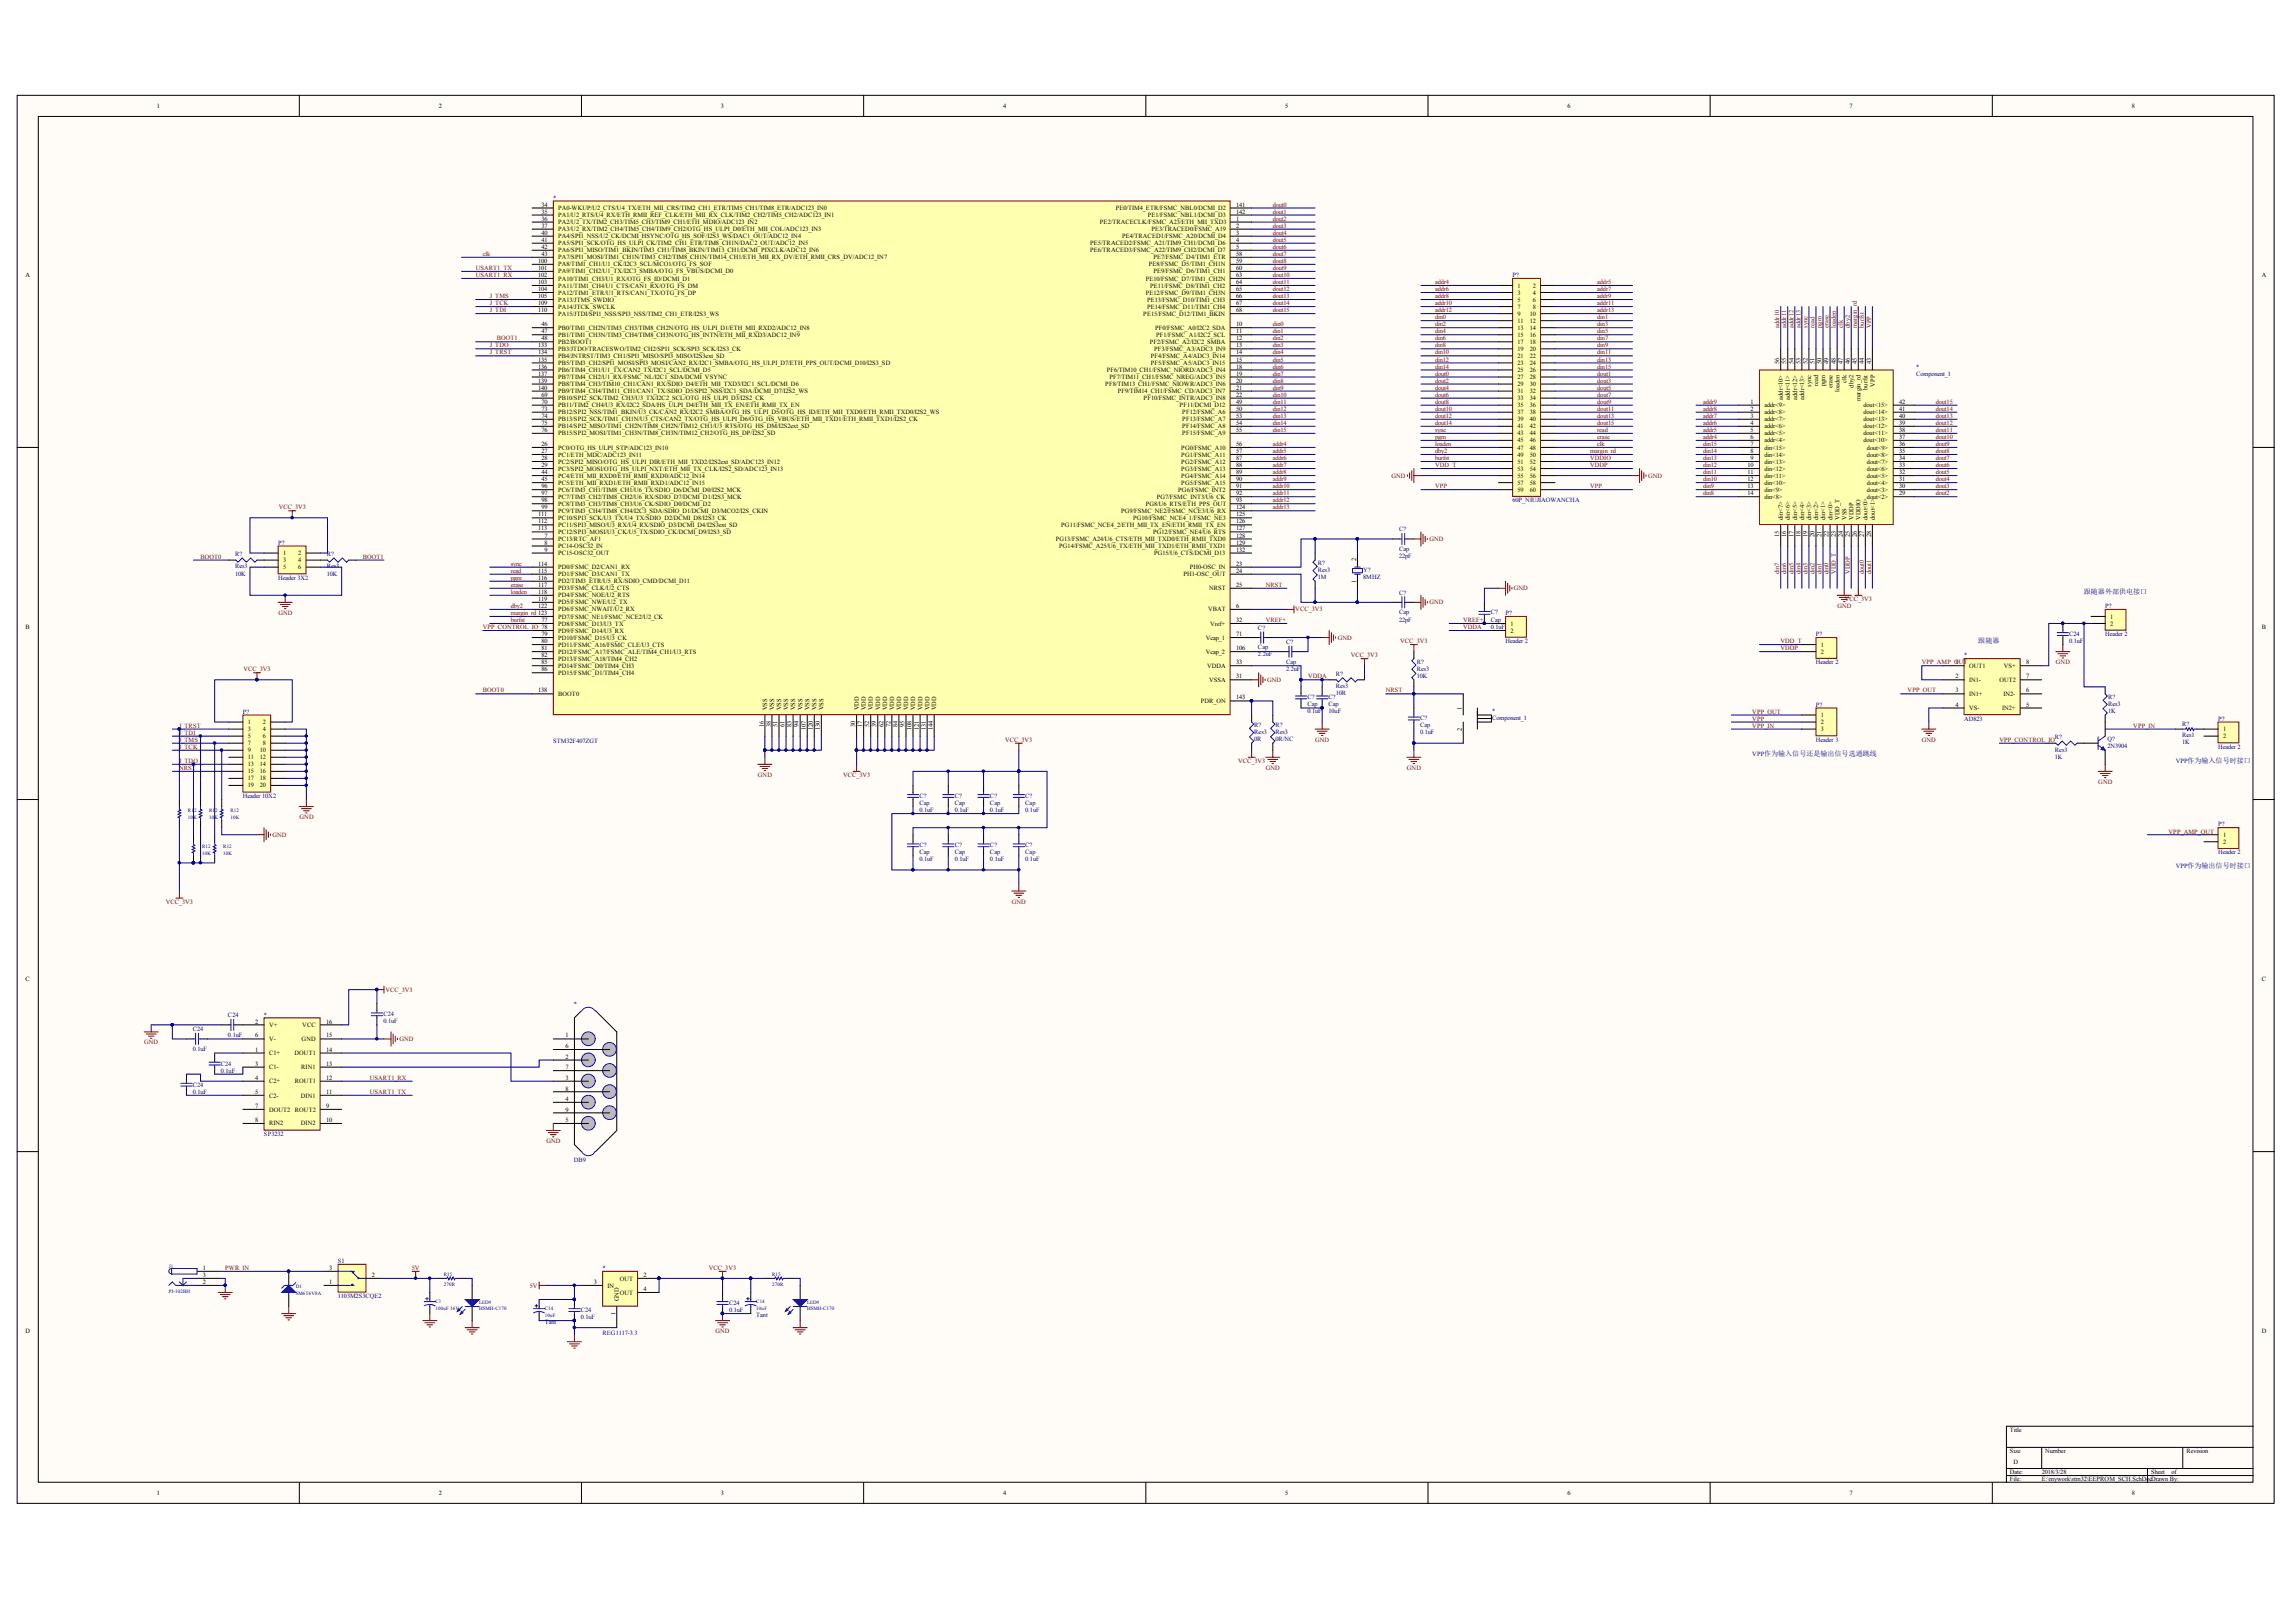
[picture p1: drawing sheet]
<svg xmlns="http://www.w3.org/2000/svg" width="289mm" height="202mm" viewBox="0 0 289 202" stroke-linecap="round" stroke-linejoin="round" font-family="sans-serif">
<defs><g id="words">
<g font-size=".9" fill="#000080">
<text x="262.3" y="74.8">跟随器外部供电接口</text>
<text x="249.1" y="81">跟随器</text>
</g>
<g font-size=".8">
<text x="19.7" y="13.6">1</text>
<text x="55.2" y="13.6">2</text>
<text x="90.8" y="13.6">3</text>
<text x="126.3" y="13.6">4</text>
<text x="161.8" y="13.6">5</text>
<text x="197.3" y="13.6">6</text>
<text x="232.8" y="13.6">7</text>
<text x="268.4" y="13.6">8</text>
<text x="68.2" y="26">34</text>
<text x="68.2" y="26.9">35</text>
<text x="68.2" y="27.8">36</text>
<text x="68.2" y="28.7">37</text>
<text x="68.2" y="29.6">40</text>
<text x="70.3" y="26.4">PA0-WKUP/U2_CTS/U4_TX/ETH_MII_CRS/TIM2_CH1_ETR/TIM5_CH1/TIM8_ETR/ADC123_IN0</text>
<text x="70.3" y="27.3">PA1/U2_RTS/U4_RX/ETH_RMII_REF_CLK/ETH_MII_RX_CLK/TIM2_CH2/TIM5_CH2/ADC123_IN1</text>
<text x="70.3" y="28.2">PA2/U2_TX/TIM2_CH3/TIM5_CH3/TIM9_CH1/ETH_MDIO/ADC123_IN2</text>
<text x="70.3" y="29.1">PA3/U2_RX/TIM2_CH4/TIM5_CH4/TIM9_CH2/OTG_HS_ULPI_D0/ETH_MII_COL/ADC123_IN3</text>
<text x="70.3" y="30">PA4/SPI1_NSS/U2_CK/DCMI_HSYNC/OTG_HS_SOF/I2S3_WS/DAC1_OUT/ADC12_IN4</text>
<text x="138.5" y="28.2">PE2/TRACECLK/FSMC_A23/ETH_MII_TXD3</text>
<text x="140.5" y="26.4">PE0/TIM4_ETR/FSMC_NBL0/DCMI_D2</text>
<text x="141.3" y="30">PE4/TRACED1/FSMC_A20/DCMI_D4</text>
<text x="144.5" y="27.3">PE1/FSMC_NBL1/DCMI_D3</text>
<text x="145" y="29.1">PE3/TRACED0/FSMC_A19</text>
<text x="155.6" y="26">141</text>
<text x="155.6" y="26.9">142</text>
<text x="155.6" y="27.8">1</text>
<text x="155.6" y="28.7">2</text>
<text x="155.6" y="29.6">3</text>
<text x="3.2" y="34.9">A</text>
<text x="67.7" y="33.1">100</text>
<text x="67.7" y="34">101</text>
<text x="67.7" y="34.9">102</text>
<text x="67.7" y="35.8">103</text>
<text x="68.2" y="30.4">41</text>
<text x="68.2" y="31.3">42</text>
<text x="68.2" y="32.2">43</text>
<text x="70.3" y="30.9">PA5/SPI1_SCK/OTG_HS_ULPI_CK/TIM2_CH1_ETR/TIM8_CH1N/DAC2_OUT/ADC12_IN5</text>
<text x="70.3" y="31.8">PA6/SPI1_MISO/TIM1_BKIN/TIM3_CH1/TIM8_BKIN/TIM13_CH1/DCMI_PIXCLK/ADC12_IN6</text>
<text x="70.3" y="32.6">PA7/SPI1_MOSI/TIM1_CH1N/TIM3_CH2/TIM8_CH1N/TIM14_CH1/ETH_MII_RX_DV/ETH_RMII_CRS_DV/ADC12_IN7</text>
<text x="70.3" y="33.5">PA8/TIM1_CH1/U1_CK/I2C3_SCL/MCO1/OTG_FS_SOF</text>
<text x="70.3" y="34.4">PA9/TIM1_CH2/U1_TX/I2C3_SMBA/OTG_FS_VBUS/DCMI_D0</text>
<text x="70.3" y="35.3">PA10/TIM1_CH3/U1_RX/OTG_FS_ID/DCMI_D1</text>
<text x="137.2" y="30.9">PE5/TRACED2/FSMC_A21/TIM9_CH1/DCMI_D6</text>
<text x="137.2" y="31.8">PE6/TRACED3/FSMC_A22/TIM9_CH2/DCMI_D7</text>
<text x="144.2" y="35.3">PE10/FSMC_D7/TIM1_CH2N</text>
<text x="144.6" y="33.5">PE8/FSMC_D5/TIM1_CH1N</text>
<text x="145.2" y="32.6">PE7/FSMC_D4/TIM1_ETR</text>
<text x="145.2" y="34.4">PE9/FSMC_D6/TIM1_CH1</text>
<text x="155.6" y="30.4">4</text>
<text x="155.6" y="31.3">5</text>
<text x="155.6" y="32.2">58</text>
<text x="155.6" y="33.1">59</text>
<text x="155.6" y="34">60</text>
<text x="155.6" y="34.9">63</text>
<text x="155.6" y="35.8">64</text>
<text x="284.7" y="34.9">A</text>
<text x="67.7" y="36.6">104</text>
<text x="67.7" y="37.5">105</text>
<text x="67.7" y="38.4">109</text>
<text x="67.7" y="39.3">110</text>
<text x="68.2" y="41.1">46</text>
<text x="68.2" y="42">47</text>
<text x="70.3" y="36.2">PA11/TIM1_CH4/U1_CTS/CAN1_RX/OTG_FS_DM</text>
<text x="70.3" y="37.1">PA12/TIM1_ETR/U1_RTS/CAN1_TX/OTG_FS_DP</text>
<text x="70.3" y="38">PA13/JTMS_SWDIO</text>
<text x="70.3" y="38.9">PA14/JTCK_SWCLK</text>
<text x="70.3" y="39.8">PA15/JTDI/SPI1_NSS/SPI3_NSS/TIM2_CH1_ETR/I2S3_WS</text>
<text x="70.3" y="41.5">PB0/TIM1_CH2N/TIM3_CH3/TIM8_CH2N/OTG_HS_ULPI_D1/ETH_MII_RXD2/ADC12_IN8</text>
<text x="143.9" y="39.8">PE15/FSMC_D12/TIM1_BKIN</text>
<text x="144.2" y="37.1">PE12/FSMC_D9/TIM1_CH3N</text>
<text x="144.4" y="38">PE13/FSMC_D10/TIM1_CH3</text>
<text x="144.4" y="38.9">PE14/FSMC_D11/TIM1_CH4</text>
<text x="144.8" y="36.2">PE11/FSMC_D8/TIM1_CH2</text>
<text x="145.4" y="41.5">PF0/FSMC_A0/I2C2_SDA</text>
<text x="155.6" y="36.6">65</text>
<text x="155.6" y="37.5">66</text>
<text x="155.6" y="38.4">67</text>
<text x="155.6" y="39.3">68</text>
<text x="155.6" y="41.1">10</text>
<text x="155.6" y="42">11</text>
<text x="191.1" y="36.2">1</text>
<text x="191.1" y="37.1">3</text>
<text x="191.1" y="38">5</text>
<text x="191.1" y="38.9">7</text>
<text x="191.1" y="39.8">9</text>
<text x="191.1" y="40.6">11</text>
<text x="191.1" y="41.5">13</text>
<text x="192.6" y="39.8">10</text>
<text x="192.6" y="40.6">12</text>
<text x="192.6" y="41.5">14</text>
<text x="193" y="36.2">2</text>
<text x="193" y="37.1">4</text>
<text x="193" y="38">6</text>
<text x="193" y="38.9">8</text>
<text x="67.7" y="43.7">133</text>
<text x="67.7" y="44.6">134</text>
<text x="67.7" y="45.5">135</text>
<text x="67.7" y="46.4">136</text>
<text x="67.7" y="47.3">137</text>
<text x="68.2" y="42.8">48</text>
<text x="70.3" y="42.4">PB1/TIM1_CH3N/TIM3_CH4/TIM8_CH3N/OTG_HS_INTN/ETH_MII_RXD3/ADC12_IN9</text>
<text x="70.3" y="43.3">PB2/BOOT1</text>
<text x="70.3" y="44.2">PB3/JTDO/TRACESWO/TIM2_CH2/SPI1_SCK/SPI3_SCK/I2S3_CK</text>
<text x="70.3" y="45.1">PB4/JNTRST/TIM3_CH1/SPI1_MISO/SPI3_MISO/I2S3ext_SD</text>
<text x="70.3" y="46">PB5/TIM3_CH2/SPI1_MOSI/SPI3_MOSI/CAN2_RX/I2C1_SMBA/OTG_HS_ULPI_D7/ETH_PPS_OUT/DCMI_D10/I2S3_SD</text>
<text x="70.3" y="46.9">PB6/TIM4_CH1/U1_TX/CAN2_TX/I2C1_SCL/DCMI_D5</text>
<text x="70.3" y="47.7">PB7/TIM4_CH2/U1_RX/FSMC_NL/I2C1_SDA/DCMI_VSYNC</text>
<text x="139.3" y="46.9">PF6/TIM10_CH1/FSMC_NIORD/ADC3_IN4</text>
<text x="139.7" y="47.7">PF7/TIM11_CH1/FSMC_NREG/ADC3_IN5</text>
<text x="144.7" y="43.3">PF2/FSMC_A2/I2C2_SMBA</text>
<text x="144.9" y="45.1">PF4/FSMC_A4/ADC3_IN14</text>
<text x="144.9" y="46">PF5/FSMC_A5/ADC3_IN15</text>
<text x="145.3" y="44.2">PF3/FSMC_A3/ADC3_IN9</text>
<text x="145.5" y="42.4">PF1/FSMC_A1/I2C2_SCL</text>
<text x="155.6" y="42.8">12</text>
<text x="155.6" y="43.7">13</text>
<text x="155.6" y="44.6">14</text>
<text x="155.6" y="45.5">15</text>
<text x="155.6" y="46.4">18</text>
<text x="155.6" y="47.3">19</text>
<text x="191.1" y="42.4">15</text>
<text x="191.1" y="43.3">17</text>
<text x="191.1" y="44.2">19</text>
<text x="191.1" y="45.1">21</text>
<text x="191.1" y="46">23</text>
<text x="191.1" y="46.9">25</text>
<text x="191.1" y="47.7">27</text>
<text x="192.6" y="42.4">16</text>
<text x="192.6" y="43.3">18</text>
<text x="192.6" y="44.2">20</text>
<text x="192.6" y="45.1">22</text>
<text x="192.6" y="46">24</text>
<text x="192.6" y="46.9">26</text>
<text x="192.6" y="47.7">28</text>
<text x="224" y="45.8" transform="rotate(-90 224 45.8)">56</text>
<text x="224.9" y="45.8" transform="rotate(-90 224.9 45.8)">55</text>
<text x="225.8" y="45.8" transform="rotate(-90 225.8 45.8)">54</text>
<text x="226.7" y="45.8" transform="rotate(-90 226.7 45.8)">53</text>
<text x="227.5" y="45.8" transform="rotate(-90 227.5 45.8)">52</text>
<text x="228.4" y="45.8" transform="rotate(-90 228.4 45.8)">51</text>
<text x="229.3" y="45.8" transform="rotate(-90 229.3 45.8)">50</text>
<text x="230.2" y="45.8" transform="rotate(-90 230.2 45.8)">49</text>
<text x="231.1" y="45.8" transform="rotate(-90 231.1 45.8)">48</text>
<text x="232" y="45.8" transform="rotate(-90 232 45.8)">47</text>
<text x="232.9" y="45.8" transform="rotate(-90 232.9 45.8)">46</text>
<text x="233.8" y="45.8" transform="rotate(-90 233.8 45.8)">45</text>
<text x="234.7" y="45.8" transform="rotate(-90 234.7 45.8)">44</text>
<text x="235.5" y="45.8" transform="rotate(-90 235.5 45.8)">43</text>
<text x="67.7" y="48.2">139</text>
<text x="67.7" y="49.1">140</text>
<text x="68.2" y="49.9">69</text>
<text x="68.2" y="50.8">70</text>
<text x="68.2" y="51.7">73</text>
<text x="68.2" y="52.6">74</text>
<text x="68.2" y="53.5">75</text>
<text x="70.3" y="48.6">PB8/TIM4_CH3/TIM10_CH1/CAN1_RX/SDIO_D4/ETH_MII_TXD3/I2C1_SCL/DCMI_D6</text>
<text x="70.3" y="49.5">PB9/TIM4_CH4/TIM11_CH1/CAN1_TX/SDIO_D5/SPI2_NSS/I2C1_SDA/DCMI_D7/I2S2_WS</text>
<text x="70.3" y="50.4">PB10/SPI2_SCK/TIM2_CH3/U3_TX/I2C2_SCL/OTG_HS_ULPI_D3/I2S2_CK</text>
<text x="70.3" y="51.3">PB11/TIM2_CH4/U3_RX/I2C2_SDA/HS_ULPI_D4/ETH_MII_TX_EN/ETH_RMII_TX_EN</text>
<text x="70.3" y="52.1">PB12/SPI2_NSS/TIM1_BKIN/U3_CK/CAN2_RX/I2C2_SMBA/OTG_HS_ULPI_D5/OTG_HS_ID/ETH_MII_TXD0/ETH_RMII_TXD0/I2S2_WS</text>
<text x="70.3" y="53">PB13/SPI2_SCK/TIM1_CH1N/U3_CTS/CAN2_TX/OTG_HS_ULPI_D6/OTG_HS_VBUS/ETH_MII_TXD1/ETH_RMII_TXD1/I2S2_CK</text>
<text x="70.3" y="53.9">PB14/SPI2_MISO/TIM1_CH2N/TIM8_CH2N/TIM12_CH1/U3_RTS/OTG_HS_DM/I2S2ext_SD</text>
<text x="139.2" y="48.6">PF8/TIM13_CH1/FSMC_NIOWR/ADC3_IN6</text>
<text x="140.7" y="49.5">PF9/TIM14_CH1/FSMC_CD/ADC3_IN7</text>
<text x="144" y="50.4">PF10/FSMC_INTR/ADC3_IN8</text>
<text x="148.5" y="51.3">PF11/DCMI_D12</text>
<text x="148.8" y="52.1">PF12/FSMC_A6</text>
<text x="148.8" y="53">PF13/FSMC_A7</text>
<text x="148.8" y="53.9">PF14/FSMC_A8</text>
<text x="155.6" y="48.2">20</text>
<text x="155.6" y="49.1">21</text>
<text x="155.6" y="49.9">22</text>
<text x="155.6" y="50.8">49</text>
<text x="155.6" y="51.7">50</text>
<text x="155.6" y="52.6">53</text>
<text x="155.6" y="53.5">54</text>
<text x="191.1" y="48.6">29</text>
<text x="191.1" y="49.5">31</text>
<text x="191.1" y="50.4">33</text>
<text x="191.1" y="51.3">35</text>
<text x="191.1" y="52.1">37</text>
<text x="191.1" y="53">39</text>
<text x="191.1" y="53.9">41</text>
<text x="192.6" y="48.6">30</text>
<text x="192.6" y="49.5">32</text>
<text x="192.6" y="50.4">34</text>
<text x="192.6" y="51.3">36</text>
<text x="192.6" y="52.1">38</text>
<text x="192.6" y="53">40</text>
<text x="192.6" y="53.9">42</text>
<text x="220.4" y="50.8">1</text>
<text x="220.4" y="51.7">2</text>
<text x="220.4" y="52.6">3</text>
<text x="220.4" y="53.5">4</text>
<text x="222.1" y="51.3">addr&lt;9&gt;</text>
<text x="222.1" y="52.1">addr&lt;8&gt;</text>
<text x="222.1" y="53">addr&lt;7&gt;</text>
<text x="222.1" y="53.9">addr&lt;6&gt;</text>
<text x="224.5" y="50.3" transform="rotate(-90 224.5 50.3)">addr&lt;10&gt;</text>
<text x="225.3" y="50.3" transform="rotate(-90 225.3 50.3)">addr&lt;11&gt;</text>
<text x="226.2" y="50.3" transform="rotate(-90 226.2 50.3)">addr&lt;12&gt;</text>
<text x="227.1" y="50.3" transform="rotate(-90 227.1 50.3)">addr&lt;13&gt;</text>
<text x="228" y="48.7" transform="rotate(-90 228 48.7)">sync</text>
<text x="228.9" y="48.5" transform="rotate(-90 228.9 48.5)">read</text>
<text x="229.8" y="48.6" transform="rotate(-90 229.8 48.6)">pgm</text>
<text x="230.7" y="48.8" transform="rotate(-90 230.7 48.8)">erase</text>
<text x="231.6" y="49.3" transform="rotate(-90 231.6 49.3)">loaden</text>
<text x="232.5" y="48.2" transform="rotate(-90 232.5 48.2)">clk</text>
<text x="233.3" y="48.8" transform="rotate(-90 233.3 48.8)">dby2</text>
<text x="234.2" y="50.5" transform="rotate(-90 234.2 50.5)">margin_rd</text>
<text x="234.6" y="53.9">dout&lt;12&gt;</text>
<text x="234.6" y="53">dout&lt;13&gt;</text>
<text x="234.6" y="52.1">dout&lt;14&gt;</text>
<text x="234.6" y="51.3">dout&lt;15&gt;</text>
<text x="235.1" y="49.1" transform="rotate(-90 235.1 49.1)">burfst</text>
<text x="236" y="48.7" transform="rotate(-90 236 48.7)">VPP</text>
<text x="239.1" y="53.5">39</text>
<text x="239.1" y="52.6">40</text>
<text x="239.1" y="51.7">41</text>
<text x="239.1" y="50.8">42</text>
<text x="68.2" y="54.4">76</text>
<text x="68.2" y="56.2">26</text>
<text x="68.2" y="57">27</text>
<text x="68.2" y="57.9">28</text>
<text x="68.2" y="58.8">29</text>
<text x="68.2" y="59.7">44</text>
<text x="70.3" y="54.8">PB15/SPI2_MOSI/TIM1_CH3N/TIM8_CH3N/TIM12_CH2/OTG_HS_DP/I2S2_SD</text>
<text x="70.3" y="56.6">PC0/OTG_HS_ULPI_STP/ADC123_IN10</text>
<text x="70.3" y="57.5">PC1/ETH_MDC/ADC123_IN11</text>
<text x="70.3" y="58.4">PC2/SPI2_MISO/OTG_HS_ULPI_DIR/ETH_MII_TXD2/I2S2ext_SD/ADC123_IN12</text>
<text x="70.3" y="59.2">PC3/SPI2_MOSI/OTG_HS_ULPI_NXT/ETH_MII_TX_CLK/I2S2_SD/ADC123_IN13</text>
<text x="148.7" y="56.6">PG0/FSMC_A10</text>
<text x="148.7" y="57.5">PG1/FSMC_A11</text>
<text x="148.7" y="58.4">PG2/FSMC_A12</text>
<text x="148.7" y="59.2">PG3/FSMC_A13</text>
<text x="148.8" y="54.8">PF15/FSMC_A9</text>
<text x="155.6" y="54.4">55</text>
<text x="155.6" y="56.2">56</text>
<text x="155.6" y="57">57</text>
<text x="155.6" y="57.9">87</text>
<text x="155.6" y="58.8">88</text>
<text x="155.6" y="59.7">89</text>
<text x="191.1" y="54.8">43</text>
<text x="191.1" y="55.7">45</text>
<text x="191.1" y="56.6">47</text>
<text x="191.1" y="57.5">49</text>
<text x="191.1" y="58.4">51</text>
<text x="191.1" y="59.2">53</text>
<text x="192.6" y="54.8">44</text>
<text x="192.6" y="55.7">46</text>
<text x="192.6" y="56.6">48</text>
<text x="192.6" y="57.5">50</text>
<text x="192.6" y="58.4">52</text>
<text x="192.6" y="59.2">54</text>
<text x="220" y="58.8">10</text>
<text x="220" y="59.7">11</text>
<text x="220.4" y="54.4">5</text>
<text x="220.4" y="55.3">6</text>
<text x="220.4" y="56.2">7</text>
<text x="220.4" y="57">8</text>
<text x="220.4" y="57.9">9</text>
<text x="222.1" y="54.8">addr&lt;5&gt;</text>
<text x="222.1" y="55.7">addr&lt;4&gt;</text>
<text x="222.1" y="56.6">din&lt;15&gt;</text>
<text x="222.1" y="57.5">din&lt;14&gt;</text>
<text x="222.1" y="58.4">din&lt;13&gt;</text>
<text x="222.1" y="59.2">din&lt;12&gt;</text>
<text x="234.6" y="55.7">dout&lt;10&gt;</text>
<text x="234.6" y="54.8">dout&lt;11&gt;</text>
<text x="235" y="59.2">dout&lt;6&gt;</text>
<text x="235" y="58.4">dout&lt;7&gt;</text>
<text x="235" y="57.5">dout&lt;8&gt;</text>
<text x="235" y="56.6">dout&lt;9&gt;</text>
<text x="239.1" y="59.7">32</text>
<text x="239.1" y="58.8">33</text>
<text x="239.1" y="57.9">34</text>
<text x="239.1" y="57">35</text>
<text x="239.1" y="56.2">36</text>
<text x="239.1" y="55.3">37</text>
<text x="239.1" y="54.4">38</text>
<text x="67.7" y="65">111</text>
<text x="67.7" y="65.9">112</text>
<text x="68.2" y="60.6">45</text>
<text x="68.2" y="61.4">96</text>
<text x="68.2" y="62.3">97</text>
<text x="68.2" y="63.2">98</text>
<text x="68.2" y="64.1">99</text>
<text x="70.3" y="60.1">PC4/ETH_MII_RXD0/ETH_RMII_RXD0/ADC12_IN14</text>
<text x="70.3" y="61">PC5/ETH_MII_RXD1/ETH_RMII_RXD1/ADC12_IN15</text>
<text x="70.3" y="61.9">PC6/TIM3_CH1/TIM8_CH1/U6_TX/SDIO_D6/DCMI_D0/I2S2_MCK</text>
<text x="70.3" y="62.8">PC7/TIM3_CH2/TIM8_CH2/U6_RX/SDIO_D7/DCMI_D1/I2S3_MCK</text>
<text x="70.3" y="63.7">PC8/TIM3_CH3/TIM8_CH3/U6_CK/SDIO_D0/DCMI_D2</text>
<text x="70.3" y="64.6">PC9/TIM3_CH4/TIM8_CH4/I2C3_SDA/SDIO_D1/DCMI_D3/MCO2/I2S_CKIN</text>
<text x="70.3" y="65.5">PC10/SPI3_SCK/U3_TX/U4_TX/SDIO_D2/DCMI_D8/I2S3_CK</text>
<text x="141.1" y="64.6">PG9/FSMC_NE2/FSMC_NCE3/U6_RX</text>
<text x="142.7" y="65.5">PG10/FSMC_NCE4_1/FSMC_NE3</text>
<text x="144.2" y="63.7">PG8/U6_RTS/ETH_PPS_OUT</text>
<text x="145.6" y="62.8">PG7/FSMC_INT3/U6_CK</text>
<text x="148.3" y="61.9">PG6/FSMC_INT2</text>
<text x="148.7" y="60.1">PG4/FSMC_A14</text>
<text x="148.7" y="61">PG5/FSMC_A15</text>
<text x="155.6" y="60.6">90</text>
<text x="155.6" y="61.4">91</text>
<text x="155.6" y="62.3">92</text>
<text x="155.6" y="63.2">93</text>
<text x="155.6" y="64.1">124</text>
<text x="155.6" y="65">125</text>
<text x="155.6" y="65.9">126</text>
<text x="191.1" y="60.1">55</text>
<text x="191.1" y="61">57</text>
<text x="191.1" y="61.9">59</text>
<text x="192.6" y="60.1">56</text>
<text x="192.6" y="61">58</text>
<text x="192.6" y="61.9">60</text>
<text x="220" y="60.6">12</text>
<text x="220" y="61.4">13</text>
<text x="220" y="62.3">14</text>
<text x="222.1" y="60.1">din&lt;11&gt;</text>
<text x="222.1" y="61">din&lt;10&gt;</text>
<text x="222.1" y="61.9">din&lt;9&gt;</text>
<text x="222.1" y="62.8">din&lt;8&gt;</text>
<text x="224.5" y="65.5" transform="rotate(-90 224.5 65.5)">din&lt;7&gt;</text>
<text x="225.3" y="65.5" transform="rotate(-90 225.3 65.5)">din&lt;6&gt;</text>
<text x="226.2" y="65.5" transform="rotate(-90 226.2 65.5)">din&lt;5&gt;</text>
<text x="227.1" y="65.5" transform="rotate(-90 227.1 65.5)">din&lt;4&gt;</text>
<text x="228" y="65.5" transform="rotate(-90 228 65.5)">din&lt;3&gt;</text>
<text x="228.9" y="65.5" transform="rotate(-90 228.9 65.5)">din&lt;2&gt;</text>
<text x="229.8" y="65.5" transform="rotate(-90 229.8 65.5)">din&lt;1&gt;</text>
<text x="230.7" y="65.5" transform="rotate(-90 230.7 65.5)">din&lt;0&gt;</text>
<text x="231.6" y="65.5" transform="rotate(-90 231.6 65.5)">VDD_T</text>
<text x="232.5" y="65.5" transform="rotate(-90 232.5 65.5)">VSS</text>
<text x="233.3" y="65.5" transform="rotate(-90 233.3 65.5)">VDDP</text>
<text x="234.2" y="65.5" transform="rotate(-90 234.2 65.5)">VDDIO</text>
<text x="235" y="62.8">dout&lt;2&gt;</text>
<text x="235" y="61.9">dout&lt;3&gt;</text>
<text x="235" y="61">dout&lt;4&gt;</text>
<text x="235" y="60.1">dout&lt;5&gt;</text>
<text x="235.1" y="65.5" transform="rotate(-90 235.1 65.5)">dout&lt;0&gt;</text>
<text x="236" y="65.5" transform="rotate(-90 236 65.5)">dout&lt;1&gt;</text>
<text x="239.1" y="62.3">29</text>
<text x="239.1" y="61.4">30</text>
<text x="239.1" y="60.6">31</text>
<text x="35.6" y="69.9">1</text>
<text x="35.6" y="70.8">3</text>
<text x="35.6" y="71.6">5</text>
<text x="37.6" y="69.9">2</text>
<text x="37.6" y="70.8">4</text>
<text x="37.6" y="71.6">6</text>
<text x="67.7" y="66.8">113</text>
<text x="67.7" y="71.2">114</text>
<text x="68.5" y="67.7">7</text>
<text x="68.5" y="68.5">8</text>
<text x="68.5" y="69.4">9</text>
<text x="70.3" y="66.3">PC11/SPI3_MISO/U3_RX/U4_RX/SDIO_D3/DCMI_D4/I2S3ext_SD</text>
<text x="70.3" y="67.2">PC12/SPI3_MOSI/U3_CK/U5_TX/SDIO_CK/DCMI_D9/I2S3_SD</text>
<text x="70.3" y="68.1">PC13/RTC_AF1</text>
<text x="70.3" y="69">PC14-OSC32_IN</text>
<text x="70.3" y="69.9">PC15-OSC32_OUT</text>
<text x="70.3" y="71.6">PD0/FSMC_D2/CAN1_RX</text>
<text x="132.9" y="68.1">PG13/FSMC_A24/U6_CTS/ETH_MII_TXD0/ETH_RMII_TXD0</text>
<text x="133.4" y="69">PG14/FSMC_A25/U6_TX/ETH_MII_TXD1/ETH_RMII_TXD1</text>
<text x="133.6" y="66.3">PG11/FSMC_NCE4_2/ETH_MII_TX_EN/ETH_RMII_TX_EN</text>
<text x="145.2" y="67.2">PG12/FSMC_NE4/U6_RTS</text>
<text x="145.3" y="69.9">PG15/U6_CTS/DCMI_D13</text>
<text x="149.8" y="71.6">PH0-OSC_IN</text>
<text x="155.6" y="66.8">127</text>
<text x="155.6" y="67.7">128</text>
<text x="155.6" y="68.5">129</text>
<text x="155.6" y="69.4">132</text>
<text x="155.6" y="71.2">23</text>
<text x="170.7" y="70.7" transform="rotate(-90 170.7 70.7)">2</text>
<text x="224" y="67.6" transform="rotate(-90 224 67.6)">15</text>
<text x="224.9" y="67.6" transform="rotate(-90 224.9 67.6)">16</text>
<text x="225.8" y="67.6" transform="rotate(-90 225.8 67.6)">17</text>
<text x="226.7" y="67.6" transform="rotate(-90 226.7 67.6)">18</text>
<text x="227.5" y="67.6" transform="rotate(-90 227.5 67.6)">19</text>
<text x="228.4" y="67.6" transform="rotate(-90 228.4 67.6)">20</text>
<text x="229.3" y="67.6" transform="rotate(-90 229.3 67.6)">21</text>
<text x="230.2" y="67.6" transform="rotate(-90 230.2 67.6)">22</text>
<text x="231.1" y="67.6" transform="rotate(-90 231.1 67.6)">23</text>
<text x="232" y="67.6" transform="rotate(-90 232 67.6)">24</text>
<text x="232.9" y="67.6" transform="rotate(-90 232.9 67.6)">25</text>
<text x="233.8" y="67.6" transform="rotate(-90 233.8 67.6)">26</text>
<text x="234.7" y="67.6" transform="rotate(-90 234.7 67.6)">27</text>
<text x="235.5" y="67.6" transform="rotate(-90 235.5 67.6)">28</text>
<text x="67.7" y="72.1">115</text>
<text x="67.7" y="73">116</text>
<text x="67.7" y="73.9">117</text>
<text x="67.7" y="74.8">118</text>
<text x="67.7" y="75.7">119</text>
<text x="67.7" y="76.5">122</text>
<text x="70.3" y="72.5">PD1/FSMC_D3/CAN1_TX</text>
<text x="70.3" y="73.4">PD2/TIM3_ETR/U5_RX/SDIO_CMD/DCMI_D11</text>
<text x="70.3" y="74.3">PD3/FSMC_CLK/U2_CTS</text>
<text x="70.3" y="75.2">PD4/FSMC_NOE/U2_RTS</text>
<text x="70.3" y="76.1">PD5/FSMC_NWE/U2_TX</text>
<text x="70.3" y="77">PD6/FSMC_NWAIT/U2_RX</text>
<text x="70.3" y="77.8">PD7/FSMC_NE1/FSMC_NCE2/U2_CK</text>
<text x="149" y="72.5">PH1-OSC_OUT</text>
<text x="152.1" y="77">VBAT</text>
<text x="152.2" y="74.3">NRST</text>
<text x="155.6" y="72.1">24</text>
<text x="155.6" y="73.9">25</text>
<text x="155.6" y="76.5">6</text>
<text x="170.7" y="73.4" transform="rotate(-90 170.7 73.4)">1</text>
<text x="265.6" y="77.8">1</text>
<text x="3.2" y="79.2">B</text>
<text x="68.2" y="78.3">77</text>
<text x="68.2" y="80.1">79</text>
<text x="68.2" y="81">80</text>
<text x="68.2" y="81.9">81</text>
<text x="68.2" y="82.7">82</text>
<text x="68.2" y="83.6">85</text>
<text x="70.3" y="78.7">PD8/FSMC_D13/U3_TX</text>
<text x="70.3" y="79.6">PD9/FSMC_D14/U3_RX</text>
<text x="70.3" y="80.5">PD10/FSMC_D15/U3_CK</text>
<text x="70.3" y="81.4">PD11/FSMC_A16/FSMC_CLE/U3_CTS</text>
<text x="70.3" y="82.3">PD12/FSMC_A17/FSMC_ALE/TIM4_CH1/U3_RTS</text>
<text x="70.3" y="83.2">PD13/FSMC_A18/TIM4_CH2</text>
<text x="151.8" y="80.5">Vcap_1</text>
<text x="151.8" y="82.3">Vcap_2</text>
<text x="152.4" y="78.7">Vref+</text>
<text x="155.6" y="78.3">32</text>
<text x="155.6" y="80.1">71</text>
<text x="155.6" y="81.9">106</text>
<text x="155.6" y="83.6">33</text>
<text x="190.2" y="78.7">1</text>
<text x="190.2" y="79.6">2</text>
<text x="229.2" y="81.4">1</text>
<text x="229.2" y="82.3">2</text>
<text x="246.2" y="83.6">1</text>
<text x="255.1" y="83.6">8</text>
<text x="265.6" y="78.7">2</text>
<text x="284.7" y="79.2">B</text>
<text x="67.7" y="87.2">138</text>
<text x="68.2" y="84.5">86</text>
<text x="70.3" y="84.1">PD14/FSMC_D0/TIM4_CH3</text>
<text x="70.3" y="85">PD15/FSMC_D1/TIM4_CH4</text>
<text x="70.3" y="87.6">BOOT0</text>
<text x="96.6" y="89.4" transform="rotate(-90 96.6 89.4)">VSS</text>
<text x="97.5" y="89.4" transform="rotate(-90 97.5 89.4)">VSS</text>
<text x="98.3" y="89.4" transform="rotate(-90 98.3 89.4)">VSS</text>
<text x="99.2" y="89.4" transform="rotate(-90 99.2 89.4)">VSS</text>
<text x="100.1" y="89.4" transform="rotate(-90 100.1 89.4)">VSS</text>
<text x="101" y="89.4" transform="rotate(-90 101 89.4)">VSS</text>
<text x="101.9" y="89.4" transform="rotate(-90 101.9 89.4)">VSS</text>
<text x="102.8" y="89.4" transform="rotate(-90 102.8 89.4)">VSS</text>
<text x="103.7" y="89.4" transform="rotate(-90 103.7 89.4)">VSS</text>
<text x="108.1" y="89.4" transform="rotate(-90 108.1 89.4)">VDD</text>
<text x="109" y="89.4" transform="rotate(-90 109 89.4)">VDD</text>
<text x="109.9" y="89.4" transform="rotate(-90 109.9 89.4)">VDD</text>
<text x="110.8" y="89.4" transform="rotate(-90 110.8 89.4)">VDD</text>
<text x="111.7" y="89.4" transform="rotate(-90 111.7 89.4)">VDD</text>
<text x="112.6" y="89.4" transform="rotate(-90 112.6 89.4)">VDD</text>
<text x="113.5" y="89.4" transform="rotate(-90 113.5 89.4)">VDD</text>
<text x="114.3" y="89.4" transform="rotate(-90 114.3 89.4)">VDD</text>
<text x="115.2" y="89.4" transform="rotate(-90 115.2 89.4)">VDD</text>
<text x="116.1" y="89.4" transform="rotate(-90 116.1 89.4)">VDD</text>
<text x="117" y="89.4" transform="rotate(-90 117 89.4)">VDD</text>
<text x="117.9" y="89.4" transform="rotate(-90 117.9 89.4)">VDD</text>
<text x="151.2" y="88.5">PDR_ON</text>
<text x="152" y="84.1">VDDA</text>
<text x="152.2" y="85.8">VSSA</text>
<text x="155.6" y="85.4">31</text>
<text x="155.6" y="88">143</text>
<text x="184" y="89.3" transform="rotate(-90 184 89.3)">1</text>
<text x="246.2" y="85.4">2</text>
<text x="246.2" y="87.2">3</text>
<text x="246.2" y="88.9">4</text>
<text x="247.9" y="84.1">OUT1</text>
<text x="247.9" y="85.8">IN1-</text>
<text x="247.9" y="87.6">IN1+</text>
<text x="247.9" y="89.4">VS-</text>
<text x="251.7" y="85.8">OUT2</text>
<text x="252.1" y="89.4">IN2+</text>
<text x="252.2" y="87.6">IN2-</text>
<text x="252.3" y="84.1">VS+</text>
<text x="255.1" y="88.9">5</text>
<text x="255.1" y="87.2">6</text>
<text x="255.1" y="85.4">7</text>
<text x="31.2" y="91.2">1</text>
<text x="31.2" y="92.1">3</text>
<text x="31.2" y="92.9">5</text>
<text x="31.2" y="93.8">7</text>
<text x="31.2" y="94.7">9</text>
<text x="31.2" y="95.6">11</text>
<text x="32.7" y="94.7">10</text>
<text x="32.7" y="95.6">12</text>
<text x="33.1" y="91.2">2</text>
<text x="33.1" y="92.1">4</text>
<text x="33.1" y="92.9">6</text>
<text x="33.1" y="93.8">8</text>
<text x="96.1" y="91.5" transform="rotate(-90 96.1 91.5)">16</text>
<text x="97" y="91.5" transform="rotate(-90 97 91.5)">38</text>
<text x="97.9" y="91.5" transform="rotate(-90 97.9 91.5)">51</text>
<text x="98.8" y="91.5" transform="rotate(-90 98.8 91.5)">61</text>
<text x="99.7" y="91.5" transform="rotate(-90 99.7 91.5)">83</text>
<text x="100.5" y="91.5" transform="rotate(-90 100.5 91.5)">94</text>
<text x="101.4" y="91.9" transform="rotate(-90 101.4 91.9)">107</text>
<text x="102.3" y="91.9" transform="rotate(-90 102.3 91.9)">120</text>
<text x="103.2" y="91.9" transform="rotate(-90 103.2 91.9)">130</text>
<text x="107.7" y="91.5" transform="rotate(-90 107.7 91.5)">30</text>
<text x="108.5" y="91.5" transform="rotate(-90 108.5 91.5)">17</text>
<text x="109.4" y="91.5" transform="rotate(-90 109.4 91.5)">52</text>
<text x="110.3" y="91.5" transform="rotate(-90 110.3 91.5)">39</text>
<text x="111.2" y="91.5" transform="rotate(-90 111.2 91.5)">62</text>
<text x="112.1" y="91.5" transform="rotate(-90 112.1 91.5)">72</text>
<text x="113" y="91.5" transform="rotate(-90 113 91.5)">84</text>
<text x="113.9" y="91.5" transform="rotate(-90 113.9 91.5)">95</text>
<text x="114.8" y="91.9" transform="rotate(-90 114.8 91.9)">108</text>
<text x="115.7" y="91.9" transform="rotate(-90 115.7 91.9)">121</text>
<text x="116.5" y="91.9" transform="rotate(-90 116.5 91.9)">131</text>
<text x="117.4" y="91.9" transform="rotate(-90 117.4 91.9)">144</text>
<text x="184" y="92" transform="rotate(-90 184 92)">2</text>
<text x="229.2" y="90.3">1</text>
<text x="229.2" y="91.2">2</text>
<text x="229.2" y="92.1">3</text>
<text x="279.9" y="92.1">1</text>
<text x="279.9" y="92.9">2</text>
<text x="31.2" y="96.5">13</text>
<text x="31.2" y="97.3">15</text>
<text x="31.2" y="98.2">17</text>
<text x="31.2" y="99.1">19</text>
<text x="32.7" y="96.5">14</text>
<text x="32.7" y="97.3">16</text>
<text x="32.7" y="98.2">18</text>
<text x="32.7" y="99.1">20</text>
<text x="279.9" y="105.3">1</text>
<text x="279.9" y="106.2">2</text>
<text x="3.2" y="123.5">C</text>
<text x="284.7" y="123.5">C</text>
<text x="32.1" y="128.8">2</text>
<text x="32.1" y="130.6">6</text>
<text x="33.9" y="129.3">V+</text>
<text x="33.9" y="131">V-</text>
<text x="38" y="131">GND</text>
<text x="38.1" y="129.3">VCC</text>
<text x="41.1" y="130.6">15</text>
<text x="41.1" y="128.8">16</text>
<text x="71.2" y="130.6">1</text>
<text x="71.2" y="131.9">6</text>
<text x="32.1" y="132.4">1</text>
<text x="32.1" y="134.1">3</text>
<text x="32.1" y="135.9">4</text>
<text x="32.1" y="137.7">5</text>
<text x="33.9" y="132.8">C1+</text>
<text x="33.9" y="134.6">C1-</text>
<text x="33.9" y="136.4">C2+</text>
<text x="37.1" y="132.8">DOUT1</text>
<text x="37.1" y="136.4">ROUT1</text>
<text x="37.9" y="134.6">RIN1</text>
<text x="41.1" y="137.7">11</text>
<text x="41.1" y="135.9">12</text>
<text x="41.1" y="134.1">13</text>
<text x="41.1" y="132.4">14</text>
<text x="71.2" y="133.2">2</text>
<text x="71.2" y="135.9">3</text>
<text x="71.2" y="134.6">7</text>
<text x="71.2" y="137.3">8</text>
<text x="32.1" y="139.5">7</text>
<text x="32.1" y="141.2">8</text>
<text x="33.9" y="138.1">C2-</text>
<text x="33.9" y="139.9">DOUT2</text>
<text x="33.9" y="141.7">RIN2</text>
<text x="37.1" y="139.9">ROUT2</text>
<text x="37.9" y="141.7">DIN2</text>
<text x="37.9" y="138.1">DIN1</text>
<text x="41.1" y="141.2">10</text>
<text x="41.1" y="139.5">9</text>
<text x="71.2" y="138.6">4</text>
<text x="71.2" y="141.2">5</text>
<text x="71.2" y="139.9">9</text>
<text x="25.5" y="159.8">1</text>
<text x="25.5" y="161.6">2</text>
<text x="25.5" y="160.7">3</text>
<text x="41.4" y="159.8">3</text>
<text x="41.4" y="161.6">1</text>
<text x="46.8" y="160.7">2</text>
<text x="74.8" y="161.6">3</text>
<text x="78" y="161.2">OUT</text>
<text x="81" y="160.7">2</text>
<text x="3.2" y="167.8">D</text>
<text x="76.5" y="162.1">IN</text>
<text x="77.5" y="165.5" transform="rotate(-90 77.5 165.5)">1</text>
<text x="77.9" y="163.8" transform="rotate(-90 77.9 163.8)">GND</text>
<text x="78" y="163">OUT</text>
<text x="81" y="162.5">4</text>
<text x="284.7" y="167.8">D</text>
<text x="253" y="180.2">Title</text>
<text x="253" y="182.9">Size</text>
<text x="253" y="185.5">Date:</text>
<text x="253.5" y="184.2">D</text>
<text x="257.1" y="185.5">2018/3/28</text>
<text x="257.5" y="182.9">Number</text>
<text x="270.8" y="185.5">Sheet</text>
<text x="273.4" y="185.5">of</text>
<text x="275.3" y="182.9">Revision</text>
<text x="19.7" y="188.2">1</text>
<text x="55.2" y="188.2">2</text>
<text x="90.8" y="188.2">3</text>
<text x="126.3" y="188.2">4</text>
<text x="161.8" y="188.2">5</text>
<text x="197.3" y="188.2">6</text>
<text x="232.8" y="188.2">7</text>
<text x="253" y="186.4">File:</text>
<text x="257.1" y="186.4">E:\mywork\stm32\EEPROM_SCH.SchDocDrawn By:</text>
<text x="268.4" y="188.2">8</text>
</g>
<g font-size=".8" fill="#000080">
<text x="69.6" y="25.1">*</text>
<text x="190.4" y="34.9">P?</text>
<text x="241.2" y="46.4">*</text>
<text x="241.2" y="47.3">Component_1</text>
<text x="190.4" y="63.2">60P_NIUJIAOWANCHA</text>
<text x="29.6" y="70">R?</text>
<text x="29.6" y="71.5">Res3</text>
<text x="35" y="68.5">P?</text>
<text x="41.1" y="70">R?</text>
<text x="41.1" y="71.5">Res3</text>
<text x="165.9" y="71.1">R?</text>
<text x="176.2" y="70.2">22pF</text>
<text x="176.2" y="66.9">C?</text>
<text x="176.2" y="69.4">Cap</text>
<text x="29.6" y="72.4">10K</text>
<text x="35" y="73">Header 3X2</text>
<text x="41.1" y="72.4">10K</text>
<text x="165.9" y="72.9">1M</text>
<text x="165.9" y="72">Res3</text>
<text x="171.6" y="72">Y?</text>
<text x="171.6" y="72.9">8MHZ</text>
<text x="176.2" y="74.8">C?</text>
<text x="176.2" y="77.3">Cap</text>
<text x="187.7" y="77.3">C?</text>
<text x="189.5" y="77.4">P?</text>
<text x="265" y="76.5">P?</text>
<text x="158.4" y="82.6">2.2uF</text>
<text x="158.4" y="79.3">C?</text>
<text x="158.4" y="81.7">Cap</text>
<text x="161.9" y="81.1">C?</text>
<text x="161.9" y="83.5">Cap</text>
<text x="176.2" y="78.2">22pF</text>
<text x="178.4" y="83.5">R?</text>
<text x="187.7" y="79.1">0.1uF</text>
<text x="187.7" y="78.2">Cap</text>
<text x="189.5" y="81">Header 2</text>
<text x="228.6" y="80.1">P?</text>
<text x="228.6" y="83.6">Header 2</text>
<text x="247.3" y="82.7">*</text>
<text x="260.5" y="80.1">C24</text>
<text x="260.5" y="81">0.1uF</text>
<text x="265" y="80.1">Header 2</text>
<text x="30.6" y="89.8">P?</text>
<text x="161.9" y="84.4">2.2uF</text>
<text x="164.6" y="89.7">0.1uF</text>
<text x="164.6" y="88">C?</text>
<text x="164.6" y="88.8">Cap</text>
<text x="167.3" y="89.7">10uF</text>
<text x="167.3" y="88">C?</text>
<text x="167.3" y="88.8">Cap</text>
<text x="168.2" y="87.5">10R</text>
<text x="168.2" y="85">R?</text>
<text x="168.2" y="86.6">Res3</text>
<text x="178.4" y="85.3">10K</text>
<text x="178.4" y="84.4">Res3</text>
<text x="187.8" y="89.7">*</text>
<text x="228.6" y="88.9">P?</text>
<text x="265.4" y="89.7">1K</text>
<text x="265.4" y="88">R?</text>
<text x="265.4" y="88.8">Res3</text>
<text x="69.6" y="93.5">STM32F407ZGT</text>
<text x="157.9" y="93.3">0R</text>
<text x="157.9" y="91.5">R?</text>
<text x="157.9" y="92.4">Res3</text>
<text x="160.6" y="93.3">0R/NC</text>
<text x="160.6" y="91.5">R?</text>
<text x="160.6" y="92.4">Res3</text>
<text x="178.8" y="92.4">0.1uF</text>
<text x="178.8" y="90.6">C?</text>
<text x="178.8" y="91.5">Cap</text>
<text x="187.8" y="90.6">Component_1</text>
<text x="220.6" y="95.1">VPP作为输入信号还是输出信号选通跳线</text>
<text x="228.6" y="93.4">Header 3</text>
<text x="247.3" y="90.7">AD823</text>
<text x="258.7" y="95.5">1K</text>
<text x="258.7" y="93">R?</text>
<text x="258.7" y="94.6">Res3</text>
<text x="265.3" y="93.3">Q?</text>
<text x="265.3" y="94.2">2N3904</text>
<text x="274.7" y="93.6">1K</text>
<text x="274.7" y="91.3">R?</text>
<text x="274.7" y="92.7">Res1</text>
<text x="279.2" y="90.7">P?</text>
<text x="279.2" y="94.3">Header 2</text>
<text x="30.6" y="100.5">Header 10X2</text>
<text x="115.7" y="100.4">C?</text>
<text x="115.7" y="101.3">Cap</text>
<text x="120.2" y="100.4">C?</text>
<text x="120.2" y="101.3">Cap</text>
<text x="124.6" y="100.4">C?</text>
<text x="124.6" y="101.3">Cap</text>
<text x="129.1" y="100.4">C?</text>
<text x="129.1" y="101.3">Cap</text>
<text x="273.9" y="96">VPP作为输入信号时接口</text>
<text x="115.7" y="102.2">0.1uF</text>
<text x="115.7" y="106.6">C?</text>
<text x="115.7" y="107.4">Cap</text>
<text x="120.2" y="102.2">0.1uF</text>
<text x="120.2" y="106.6">C?</text>
<text x="120.2" y="107.4">Cap</text>
<text x="124.6" y="102.2">0.1uF</text>
<text x="124.6" y="106.6">C?</text>
<text x="124.6" y="107.4">Cap</text>
<text x="129.1" y="102.2">0.1uF</text>
<text x="129.1" y="106.6">C?</text>
<text x="129.1" y="107.4">Cap</text>
<text x="279.2" y="104">P?</text>
<text x="279.2" y="107.5">Header 2</text>
<text x="115.7" y="108.3">0.1uF</text>
<text x="120.2" y="108.3">0.1uF</text>
<text x="124.6" y="108.3">0.1uF</text>
<text x="129.1" y="108.3">0.1uF</text>
<text x="273.9" y="109.3">VPP作为输出信号时接口</text>
<text x="24.3" y="129.8">C24</text>
<text x="28.7" y="128">C24</text>
<text x="28.7" y="130.5">0.1uF</text>
<text x="33.2" y="128">*</text>
<text x="48.3" y="127.8">C24</text>
<text x="48.3" y="128.7">0.1uF</text>
<text x="72.2" y="126.6">*</text>
<text x="24.3" y="132.3">0.1uF</text>
<text x="24.3" y="136.8">C24</text>
<text x="24.3" y="137.7">0.1uF</text>
<text x="27.8" y="134.1">C24</text>
<text x="27.8" y="135">0.1uF</text>
<text x="33.2" y="143">SP3232</text>
<text x="72.2" y="146.2">DB9</text>
<text x="42.5" y="159">S1</text>
<text x="75.9" y="159.8">*</text>
<text x="42.5" y="163.4">1103M2S3CQE2</text>
<text x="68.6" y="166.7">Tant</text>
<text x="73.1" y="165.2">C24</text>
<text x="73.1" y="166.1">0.1uF</text>
<text x="75.9" y="168">REG1117-3.3</text>
<text x="91.8" y="164.3">C24</text>
<text x="91.8" y="165.2">0.1uF</text>
<text x="95.2" y="165.8">Tant</text>
</g>
<g font-size=".8" fill="#800000">
<text x="160.2" y="26">dout0</text>
<text x="160.2" y="26.9">dout1</text>
<text x="160.2" y="27.8">dout2</text>
<text x="160.2" y="28.7">dout3</text>
<text x="160.2" y="29.6">dout4</text>
<text x="59.9" y="34.9">USART1_RX</text>
<text x="59.9" y="34">USART1_TX</text>
<text x="60.8" y="32.2">clk</text>
<text x="160.2" y="30.4">dout5</text>
<text x="160.2" y="31.3">dout6</text>
<text x="160.2" y="32.2">dout7</text>
<text x="160.2" y="33.1">dout8</text>
<text x="160.2" y="34">dout9</text>
<text x="160.2" y="34.9">dout10</text>
<text x="160.2" y="35.8">dout11</text>
<text x="180.7" y="35.8">addr4</text>
<text x="201.1" y="35.8">addr5</text>
<text x="61.7" y="38.4">J_TCK</text>
<text x="61.7" y="37.5">J_TMS</text>
<text x="61.7" y="39.3">J_TDI</text>
<text x="160.2" y="36.6">dout12</text>
<text x="160.2" y="37.5">dout13</text>
<text x="160.2" y="38.4">dout14</text>
<text x="160.2" y="39.3">dout15</text>
<text x="160.2" y="41.1">din0</text>
<text x="160.2" y="42">din1</text>
<text x="180.7" y="36.6">addr6</text>
<text x="180.7" y="37.5">addr8</text>
<text x="180.7" y="38.4">addr10</text>
<text x="180.7" y="39.3">addr12</text>
<text x="180.7" y="40.2">din0</text>
<text x="180.7" y="41.1">din2</text>
<text x="180.7" y="42">din4</text>
<text x="201.1" y="36.6">addr7</text>
<text x="201.1" y="37.5">addr9</text>
<text x="201.1" y="38.4">addr11</text>
<text x="201.1" y="39.3">addr13</text>
<text x="201.1" y="40.2">din1</text>
<text x="201.1" y="41.1">din3</text>
<text x="201.1" y="42">din5</text>
<text x="224" y="41.2" transform="rotate(-90 224 41.2)">addr10</text>
<text x="224.9" y="41.2" transform="rotate(-90 224.9 41.2)">addr11</text>
<text x="225.8" y="41.2" transform="rotate(-90 225.8 41.2)">addr12</text>
<text x="226.7" y="41.2" transform="rotate(-90 226.7 41.2)">addr13</text>
<text x="227.5" y="41.2" transform="rotate(-90 227.5 41.2)">sync</text>
<text x="228.4" y="41.2" transform="rotate(-90 228.4 41.2)">read</text>
<text x="229.3" y="41.2" transform="rotate(-90 229.3 41.2)">pgm</text>
<text x="230.2" y="41.2" transform="rotate(-90 230.2 41.2)">erase</text>
<text x="231.1" y="41.2" transform="rotate(-90 231.1 41.2)">loaden</text>
<text x="232" y="41.2" transform="rotate(-90 232 41.2)">clk</text>
<text x="232.9" y="41.2" transform="rotate(-90 232.9 41.2)">dby2</text>
<text x="233.8" y="41.2" transform="rotate(-90 233.8 41.2)">margin_rd</text>
<text x="234.7" y="41.2" transform="rotate(-90 234.7 41.2)">burfst</text>
<text x="235.5" y="41.2" transform="rotate(-90 235.5 41.2)">VPP</text>
<text x="61.7" y="43.7">J_TDO</text>
<text x="61.7" y="44.6">J_TRST</text>
<text x="62.5" y="42.8">BOOT1</text>
<text x="160.2" y="42.8">din2</text>
<text x="160.2" y="43.7">din3</text>
<text x="160.2" y="44.6">din4</text>
<text x="160.2" y="45.5">din5</text>
<text x="160.2" y="46.4">din6</text>
<text x="160.2" y="47.3">din7</text>
<text x="180.7" y="42.8">din6</text>
<text x="180.7" y="43.7">din8</text>
<text x="180.7" y="44.6">din10</text>
<text x="180.7" y="45.5">din12</text>
<text x="180.7" y="46.4">din14</text>
<text x="180.7" y="47.3">dout0</text>
<text x="201.1" y="42.8">din7</text>
<text x="201.1" y="43.7">din9</text>
<text x="201.1" y="44.6">din11</text>
<text x="201.1" y="45.5">din13</text>
<text x="201.1" y="46.4">din15</text>
<text x="201.1" y="47.3">dout1</text>
<text x="160.2" y="48.2">din8</text>
<text x="160.2" y="49.1">din9</text>
<text x="160.2" y="49.9">din10</text>
<text x="160.2" y="50.8">din11</text>
<text x="160.2" y="51.7">din12</text>
<text x="160.2" y="52.6">din13</text>
<text x="160.2" y="53.5">din14</text>
<text x="180.7" y="48.2">dout2</text>
<text x="180.7" y="49.1">dout4</text>
<text x="180.7" y="49.9">dout6</text>
<text x="180.7" y="50.8">dout8</text>
<text x="180.7" y="51.7">dout10</text>
<text x="180.7" y="52.6">dout12</text>
<text x="180.7" y="53.5">dout14</text>
<text x="201.1" y="48.2">dout3</text>
<text x="201.1" y="49.1">dout5</text>
<text x="201.1" y="49.9">dout7</text>
<text x="201.1" y="50.8">dout9</text>
<text x="201.1" y="51.7">dout11</text>
<text x="201.1" y="52.6">dout13</text>
<text x="201.1" y="53.5">dout15</text>
<text x="214.4" y="53.5">addr6</text>
<text x="214.4" y="52.6">addr7</text>
<text x="214.4" y="51.7">addr8</text>
<text x="214.4" y="50.8">addr9</text>
<text x="243.7" y="53.5">dout12</text>
<text x="243.7" y="52.6">dout13</text>
<text x="243.7" y="51.7">dout14</text>
<text x="243.7" y="50.8">dout15</text>
<text x="160.2" y="54.4">din15</text>
<text x="160.2" y="56.2">addr4</text>
<text x="160.2" y="57">addr5</text>
<text x="160.2" y="57.9">addr6</text>
<text x="160.2" y="58.8">addr7</text>
<text x="160.2" y="59.7">addr8</text>
<text x="180.7" y="54.4">sync</text>
<text x="180.7" y="55.3">pgm</text>
<text x="180.7" y="56.2">loaden</text>
<text x="180.7" y="57">dby2</text>
<text x="180.7" y="57.9">burfst</text>
<text x="180.7" y="58.8">VDD_T</text>
<text x="200.2" y="57">margin_rd</text>
<text x="200.2" y="58.8">VDDP</text>
<text x="200.2" y="57.9">VDDIO</text>
<text x="201.1" y="54.4">read</text>
<text x="201.1" y="55.3">erase</text>
<text x="201.1" y="56.2">clk</text>
<text x="214.4" y="55.3">addr4</text>
<text x="214.4" y="54.4">addr5</text>
<text x="214.4" y="59.7">din11</text>
<text x="214.4" y="58.8">din12</text>
<text x="214.4" y="57.9">din13</text>
<text x="214.4" y="57">din14</text>
<text x="214.4" y="56.2">din15</text>
<text x="243.7" y="59.7">dout5</text>
<text x="243.7" y="58.8">dout6</text>
<text x="243.7" y="57.9">dout7</text>
<text x="243.7" y="57">dout8</text>
<text x="243.7" y="56.2">dout9</text>
<text x="243.7" y="55.3">dout10</text>
<text x="243.7" y="54.4">dout11</text>
<text x="35.1" y="64.1">VCC_3V3</text>
<text x="160.2" y="60.6">addr9</text>
<text x="160.2" y="61.4">addr10</text>
<text x="160.2" y="62.3">addr11</text>
<text x="160.2" y="63.2">addr12</text>
<text x="160.2" y="64.1">addr13</text>
<text x="175.2" y="60.1">GND</text>
<text x="180.7" y="61.4">VPP</text>
<text x="200.2" y="61.4">VPP</text>
<text x="207.5" y="60.1">GND</text>
<text x="214.4" y="62.3">din8</text>
<text x="214.4" y="61.4">din9</text>
<text x="214.4" y="60.6">din10</text>
<text x="243.7" y="62.3">dout2</text>
<text x="243.7" y="61.4">dout3</text>
<text x="243.7" y="60.6">dout4</text>
<text x="25.2" y="70.3">BOOT0</text>
<text x="45.7" y="70.3">BOOT1</text>
<text x="64.3" y="71.2">sync</text>
<text x="180" y="68.1">GND</text>
<text x="35.1" y="77.4">GND</text>
<text x="64.3" y="72.1">read</text>
<text x="64.3" y="73">pgm</text>
<text x="64.3" y="73.9">erase</text>
<text x="64.3" y="74.8">loaden</text>
<text x="64.3" y="76.5">dby2</text>
<text x="64.3" y="77.4">margin_rd 123</text>
<text x="159.3" y="73.9">NRST</text>
<text x="163.1" y="77">VCC_3V3</text>
<text x="180" y="76.1">GND</text>
<text x="190.6" y="74.3">GND</text>
<text x="224" y="72.3" transform="rotate(-90 224 72.3)">din7</text>
<text x="224.9" y="72.3" transform="rotate(-90 224.9 72.3)">din6</text>
<text x="225.8" y="72.3" transform="rotate(-90 225.8 72.3)">din5</text>
<text x="226.7" y="72.3" transform="rotate(-90 226.7 72.3)">din4</text>
<text x="227.5" y="72.3" transform="rotate(-90 227.5 72.3)">din3</text>
<text x="228.4" y="72.3" transform="rotate(-90 228.4 72.3)">din2</text>
<text x="229.3" y="72.3" transform="rotate(-90 229.3 72.3)">din1</text>
<text x="230.2" y="72.3" transform="rotate(-90 230.2 72.3)">din0</text>
<text x="231.1" y="72.3" transform="rotate(-90 231.1 72.3)">VDD_T</text>
<text x="231.3" y="76.5">GND</text>
<text x="232.2" y="75.7">VCC_3V3</text>
<text x="232.9" y="72.3" transform="rotate(-90 232.9 72.3)">VDDP</text>
<text x="234.7" y="72.3" transform="rotate(-90 234.7 72.3)">dout0</text>
<text x="235.5" y="72.3" transform="rotate(-90 235.5 72.3)">dout1</text>
<text x="60.8" y="79.2">VPP_CONTROL_IO 78</text>
<text x="64.3" y="78.3">burfst</text>
<text x="159.3" y="78.3">VREF+</text>
<text x="168.4" y="80.5">GND</text>
<text x="170.1" y="82.7">VCC_3V3</text>
<text x="176.3" y="81">VCC_3V3</text>
<text x="184.2" y="78.3">VREF+</text>
<text x="184.2" y="79.2">VDDA</text>
<text x="224.2" y="81">VDD_T</text>
<text x="224.2" y="81.9">VDDP</text>
<text x="241.9" y="83.6">VPP_AMP_OUT</text>
<text x="258.8" y="83.6">GND</text>
<text x="30.7" y="84.5">VCC_3V3</text>
<text x="60.8" y="87.2">BOOT0</text>
<text x="159.5" y="85.8">GND</text>
<text x="164.7" y="85.4">VDDA</text>
<text x="174.5" y="87.2">NRST</text>
<text x="220.6" y="89.8">VPP_OUT</text>
<text x="240.2" y="87.2">VPP_OUT</text>
<text x="22.6" y="91.6">J_TRST</text>
<text x="22.6" y="92.5">J_TDI</text>
<text x="22.6" y="93.4">J_TMS</text>
<text x="22.6" y="94.3">J_TCK</text>
<text x="126.5" y="93.4">VCC_3V3</text>
<text x="165.6" y="93.4">GND</text>
<text x="220.6" y="90.7">VPP</text>
<text x="220.6" y="91.6">VPP_IN</text>
<text x="241.9" y="93.4">GND</text>
<text x="251.7" y="93.4">VPP_CONTROL_IO</text>
<text x="268.6" y="91.6">VPP_IN</text>
<text x="22.6" y="96">J_TDO</text>
<text x="22.6" y="96.9">NRST</text>
<text x="95.4" y="97.8">GND</text>
<text x="106.1" y="97.8">VCC_3V3</text>
<text x="155.9" y="96">VCC_3V3</text>
<text x="159.3" y="96.9">GND</text>
<text x="177.1" y="96.9">GND</text>
<text x="264.2" y="98.7">GND</text>
<text x="34.3" y="105.3">GND</text>
<text x="37.7" y="103.1">GND</text>
<text x="273" y="104.9">VPP_AMP_OUT</text>
<text x="20.9" y="113.7">VCC_3V3</text>
<text x="127.4" y="113.7">GND</text>
<text x="48.5" y="124.8">VCC_3V3</text>
<text x="18.2" y="131.5">GND</text>
<text x="50.3" y="131">GND</text>
<text x="46.6" y="135.9">USART1_RX</text>
<text x="46.6" y="137.7">USART1_TX</text>
<text x="68.8" y="143.9">GND</text>
<text x="28.4" y="159.8">PWR_IN</text>
<text x="51.9" y="159.8">5V</text>
<text x="89.2" y="159.8">VCC_3V3</text>
<text x="66.7" y="162.1">5V</text>
<text x="90.1" y="167.8">GND</text>
</g>
<g font-size=".6" fill="#000080">
<text x="23.7" y="102.2">R1</text>
<text x="23.7" y="103.1">10K</text>
<text x="24.4" y="102.2">2</text>
<text x="25.4" y="106.7">R12</text>
<text x="25.4" y="107.6">10K</text>
<text x="26.3" y="102.2">R1</text>
<text x="26.3" y="103.1">10K</text>
<text x="27.1" y="102.2">2</text>
<text x="28.1" y="106.7">R12</text>
<text x="28.1" y="107.6">10K</text>
<text x="29" y="102.2">R12</text>
<text x="29" y="103.1">10K</text>
<text x="21.3" y="159.5">J1</text>
<text x="55.9" y="160.6">R15</text>
<text x="55.9" y="161.8">270R</text>
<text x="97.2" y="160.6">R15</text>
<text x="97.2" y="161.8">270R</text>
<text x="21.3" y="162.7">PJ-102BH</text>
<text x="37.3" y="162.2">D1</text>
<text x="37.3" y="163.1">SM6T6V8A</text>
<text x="54.8" y="164.1">C1</text>
<text x="54.8" y="164.9">100uF 16V</text>
<text x="60.3" y="164.2">LED9</text>
<text x="60.3" y="164.8">HSMH-C170</text>
<text x="68.6" y="164.9">C14</text>
<text x="68.6" y="165.8">10uF</text>
<text x="95.2" y="164.1">C14</text>
<text x="95.2" y="164.9">10uF</text>
<text x="101.6" y="164.2">LED9</text>
<text x="101.6" y="164.8">HSMH-C170</text>
</g>
</g></defs>
<g fill="#fffcf8" stroke="#000" stroke-width=".13">
<path d="M2.2 12h284.1v177.2h-284.1z"/>
<path d="M4.8 14.7h278.8v171.9h-278.8z"/>
</g>
<g fill="none" stroke="#000" stroke-width=".13">
<path d="M37.7 12v2.7M73.2 12v2.7M108.7 12v2.7M144.3 12v2.7M179.8 12v2.7M215.3 12v2.7M250.8 12v2.7M2.2 56.3h2.6M283.7 56.3h2.6M2.2 100.6h2.6M283.7 100.6h2.6M2.2 145h2.6"/>
<path d="M283.7 145h2.6M283.7 179.5h-31.1v7.1M37.7 186.6v2.7M73.2 186.6v2.7M108.7 186.6v2.7M144.3 186.6v2.7M179.8 186.6v2.7M215.3 186.6v2.7M250.8 186.6v2.7M252.6 182.2h31.1M252.6 184.8h31.1M252.6 185.7h31.1"/>
<path d="M257 182.2v2.6M270.4 184.8v1.8M274.8 182.2v2.6"/>
</g>
<path d="M69.7 25.3h85.2v64.7h-85.2z" fill="#ffffb0" stroke="#800000" stroke-width=".13"/>
<g fill="none" stroke="#000" stroke-width=".13">
<path d="M67 26.2h2.7M67 27.1h2.7M67 28h2.7M67 28.8h2.7M67 29.7h2.7M67 30.6h2.7M67 31.5h2.7M67 32.4h2.7M67 33.3h2.7M67 34.2h2.7M67 35h2.7M67 35.9h2.7"/>
<path d="M67 36.8h2.7M67 37.7h2.7M67 38.6h2.7M67 39.5h2.7M154.9 26.2h2.7M154.9 27.1h2.7M154.9 28h2.7M154.9 28.8h2.7M154.9 29.7h2.7M154.9 30.6h2.7M154.9 31.5h2.7M154.9 32.4h2.7"/>
<path d="M154.9 33.3h2.7M154.9 34.2h2.7M154.9 35h2.7M154.9 35.9h2.7M154.9 36.8h2.7M154.9 37.7h2.7M154.9 38.6h2.7M154.9 39.5h2.7M67 41.2h2.7M67 42.1h2.7M67 43h2.7M67 43.9h2.7"/>
<path d="M67 44.8h2.7M67 45.7h2.7M67 46.6h2.7M67 47.5h2.7M67 48.3h2.7M67 49.2h2.7M67 50.1h2.7M67 51h2.7M67 51.9h2.7M67 52.8h2.7M67 53.7h2.7M67 54.5h2.7"/>
<path d="M67 56.3h2.7M67 57.2h2.7M67 58.1h2.7M67 59h2.7M67 59.9h2.7M154.9 41.2h2.7M154.9 42.1h2.7M154.9 43h2.7M154.9 43.9h2.7M154.9 44.8h2.7M154.9 45.7h2.7M154.9 46.6h2.7"/>
<path d="M154.9 47.5h2.7M154.9 48.3h2.7M154.9 49.2h2.7M154.9 50.1h2.7M154.9 51h2.7M154.9 51.9h2.7M154.9 52.8h2.7M154.9 53.7h2.7M154.9 54.5h2.7M154.9 56.3h2.7M154.9 57.2h2.7M154.9 58.1h2.7"/>
<path d="M154.9 59h2.7M154.9 59.9h2.7M67 60.7h2.7M67 61.6h2.7M67 62.5h2.7M67 63.4h2.7M67 64.3h2.7M67 65.2h2.7M67 66.1h2.7M67 67h2.7M67 67.8h2.7M67 68.7h2.7"/>
<path d="M67 69.6h2.7M67 71.4h2.7M67 72.3h2.7M67 73.2h2.7M67 74h2.7M67 74.9h2.7M67 75.8h2.7M67 76.7h2.7M67 77.6h2.7M67 78.5h2.7M67 79.4h2.7M154.9 60.7h2.7"/>
<path d="M154.9 61.6h2.7M154.9 62.5h2.7M154.9 63.4h2.7M154.9 64.3h2.7M154.9 65.2h2.7M154.9 66.1h2.7M154.9 67h2.7M154.9 67.8h2.7M154.9 68.7h2.7M154.9 69.6h2.7M154.9 71.4h2.7M154.9 72.3h2.7"/>
<path d="M154.9 74h2.7M154.9 76.7h2.7M154.9 78.5h2.7M67 80.2h2.7M67 81.1h2.7M67 82h2.7M67 82.9h2.7M67 83.8h2.7M67 84.7h2.7M67 87.3h2.7M96.3 90v2.7M97.2 90v2.7"/>
<path d="M98.1 90v2.7M99 90v2.7M99.8 90v2.7M100.7 90v2.7M101.6 90v2.7M102.5 90v2.7M103.4 90v2.7M107.8 90v2.7M108.7 90v2.7M109.6 90v2.7M110.5 90v2.7M111.4 90v2.7"/>
<path d="M112.3 90v2.7M113.2 90v2.7M114.1 90v2.7M114.9 90v2.7M115.8 90v2.7M116.7 90v2.7M117.6 90v2.7M154.9 80.2h2.7M154.9 82h2.7M154.9 83.8h2.7M154.9 85.6h2.7M154.9 88.2h2.7"/>
</g>
<circle cx="157.5" cy="88.2" r=".16" fill="#000080" stroke="#000080" stroke-width=".13"/>
<path d="M75.9 160h4.4v4.4h-4.4z" fill="#ffffb0" stroke="#800000" stroke-width=".13"/>
<path d="M73.2 161.8h2.7M77.6 164.5v2.6M80.3 160.9h2.7M80.3 162.7h2.7" fill="none" stroke="#000" stroke-width=".13"/>
<circle cx="83" cy="160.9" r=".16" fill="#000080" stroke="#000080" stroke-width=".13"/>
<path d="M33.2 128.1h7.1v14.1h-7.1z" fill="#ffffb0" stroke="#800000" stroke-width=".13"/>
<g fill="none" stroke="#000" stroke-width=".13">
<path d="M30.6 129h2.6M30.6 130.8h2.6M30.6 132.5h2.6M30.6 134.3h2.6M30.6 136.1h2.6M30.6 137.9h2.6M30.6 139.6h2.6M40.3 129h2.7M40.3 130.8h2.7M40.3 132.5h2.7M40.3 134.3h2.7M40.3 136.1h2.7"/>
<path d="M40.3 137.9h2.7M40.3 139.6h2.7M72.3 134.3v9.8l.9 .9M77.6 129.9v12.4l-2.6 2.7M30.6 141.4h2.6M40.3 141.4h2.7"/>
</g>
<g fill="#c0c0c0" stroke="#00f" stroke-width=".13">
<circle cx="74.1" cy="130.7" r=".87"/>
<circle cx="74.1" cy="133.4" r=".87"/>
<circle cx="74.1" cy="136.1" r=".87"/>
<circle cx="74.1" cy="138.7" r=".87"/>
<circle cx="74.1" cy="141.4" r=".87"/>
<circle cx="76.7" cy="132.1" r=".87"/>
<circle cx="76.7" cy="134.7" r=".87"/>
<circle cx="76.7" cy="137.4" r=".87"/>
<circle cx="76.7" cy="140.1" r=".87"/>
</g>
<g fill="none" stroke="#000" stroke-width=".13">
<path d="M165.6 69.6v.9M165.6 73.2v.8M170.9 69.6v1.8M170.9 72.3v1.7M175.3 67.8h.9M175.3 75.8h.9M177.1 67.8h.9M177.1 75.8h.9M114.9 98.9v.8M119.4 98.9v.8M123.8 98.9v.8M128.3 98.9v.8"/>
<path d="M157.6 80.2h.9M157.6 90v.9M157.6 93.5v.9M159.3 80.2h.9M160.2 90v.9M160.2 93.5v.9M161.1 82h.9M162.9 82h.9M163.8 86.5v.8M163.8 88.2v.9M166.5 86.5v.8M166.5 88.2v.9"/>
<path d="M167.3 85.6h.9M170.9 85.6h.9M178 82v.9M178 85.6v.9M178 89.1v.9M178 90.9v.9M184.2 87.3v2.7M184.2 90.9v2.6M186 89.1v.9h1.8v.9h-1.8v-1.3M186 90.4h1.8M186 90.9v.9M114.9 100.6v.9"/>
<path d="M114.9 105.1v.9M114.9 106.8v.9M119.4 100.6v.9M119.4 105.1v.9M119.4 106.8v.9M123.8 100.6v.9M123.8 105.1v.9M123.8 106.8v.9M128.3 100.6v.9M128.3 105.1v.9M128.3 106.8v.9M69.7 130.8h4.4"/>
<path d="M69.7 133.4h4.4M69.7 136.1h4.4M69.7 138.7h4.4M69.7 132.1h7.1M69.7 134.8h7.1M69.7 137.4h7.1M73.2 127.2l-.9 .9v6.2M75 127.2l2.6 2.7M69.7 141.4h4.4M69.7 140.1h7.1"/>
</g>
<g fill="none" stroke="#00f" stroke-width=".13">
<path d="M158.7 79.5v1.5M159.1 79.5v1.5M165.6 70.5l-.3 .3 .5 .5-.5 .5 .5 .6-.5 .5 .3 .3M170.3 71.6h1.2v.5h-1.2zM170.5 71.4h.7M170.5 72.3h.7M176.2 67.8h.3M176.2 75.8h.3M176.5 67.1v1.4M176.5 75.1v1.4M176.8 67.1v1.4M176.8 75.1v1.4"/>
<path d="M176.8 67.8h.3M176.8 75.8h.3M114.9 99.7v.3M119.4 99.7v.3M123.8 99.7v.3M128.3 99.7v.3M157.6 90.9l.2 .2-.5 .6 .5 .5-.5 .5 .5 .6-.2 .2M158.5 80.2h.2M159.1 80.2h.2M160.2 90.9l.3 .2-.5 .6 .5 .5-.5 .5 .5 .6-.3 .2M162 82h.3M162.3 81.3v1.4"/>
<path d="M162.6 81.3v1.4M162.6 82h.3M163.1 88h1.4M163.1 87.6h1.4M163.8 87.3v.3M163.8 88v.2M165.7 88h1.5M165.7 87.6h1.5M166.5 87.3v.3M166.5 88v.2M168.2 85.6l.3 .2 .5-.5 .6 .5 .5-.5 .5 .5 .3-.2M177.3 90.6h1.4"/>
<path d="M177.3 90.3h1.4M178 82.9l-.3 .3 .6 .5-.6 .5 .6 .6-.6 .5 .3 .3M178 90v.3M178 90.6v.3M114.2 100h1.5M114.2 100.4h1.5M114.2 106.2h1.5M114.2 106.6h1.5M114.9 100.4v.2M114.9 106v.2M114.9 106.6v.2M118.7 100h1.4"/>
<path d="M118.7 100.4h1.4M118.7 106.2h1.4M118.7 106.6h1.4M119.4 100.4v.2M119.4 106v.2M119.4 106.6v.2M123.1 100h1.4M123.1 100.4h1.4M123.1 106.2h1.4M123.1 106.6h1.4M123.8 100.4v.2M123.8 106v.2"/>
<path d="M123.8 106.6v.2M127.6 100h1.4M127.6 100.4h1.4M127.6 106.2h1.4M127.6 106.6h1.4M128.3 100.4v.2M128.3 106v.2M128.3 106.6v.2M73.3 127.2l.1-.1a1 1 0 0 1 1.5 .2M74.9 144.9a.93 .93 0 0 1-.8 .6 .93 .93 0 0 1-.9-.6"/>
</g>
<g fill="none" stroke="#800000" stroke-width=".13">
<path d="M167.3 79.4v1.7M167.6 79.6v1.3M167.9 79.9v.7M178 67.8h.9M178 75.8h.9M178.9 67v1.7M178.9 74.9v1.8M179.2 67.2v1.3M179.2 75.2v1.2M179.4 67.5v.7M179.4 75.5v.7M179.7 67.7v.2"/>
<path d="M179.7 75.7v.2M95.4 96.2h1.8M95.7 96.5h1.2M95.9 96.7h.7M96.2 97h.2M96.3 95.3v.9M107.4 97.1h.9M107.8 96.2v.9M127.8 93.5h.9M128.3 93.5v.9M157.1 95.3h.9M157.6 85.6h.9"/>
<path d="M157.6 94.4v.9M158.5 84.7v1.8M158.7 84.9v1.3M159 85.2v.7M159.3 85.5v.2M159.3 95.3h1.8M159.6 95.6h1.3M159.9 95.8h.7M160.1 96.1h.2M160.2 94.4v.9M165.6 91.8h1.7M165.8 92h1.3"/>
<path d="M166.1 92.3h.7M166.4 92.6h.1M166.5 80.2h.8M166.5 90.9v.9M168.1 80.2v.1M171.3 82.9h.9M171.8 82.9v.9M177.1 95.3h1.8M177.4 95.6h1.2M177.6 81.1h.8M177.6 95.8h.8M177.9 96.1h.2"/>
<path d="M178 81.1v.9M178 94.4v.9M127.4 112.2h1.8M127.6 112.4h1.3M127.9 112.7h.7M128.2 113h.2M128.3 111.3v.9"/>
</g>
<g fill="none" stroke="#000080" stroke-width=".13">
<path d="M157.6 72.3h6.2v3.5h1.8M157.6 74h4.4M157.6 76.7h4.4M165.6 74v1.8h5.3M165.6 67.8h-1.8v3.6h-6.2M170.9 67.8h-5.3v1.8M170.9 67.8v1.8M170.9 74v1.8M170.9 67.8h4.4M170.9 75.8h4.4M96.3 92.7v2.6M97.2 92.7v1.7"/>
<path d="M98.1 92.7v1.7M99 92.7v1.7M99.8 92.7v1.7M100.7 92.7v1.7M101.6 92.7v1.7M102.5 92.7v1.7M103.4 92.7v1.7h-7.1M107.8 92.7v3.5M108.7 92.7v1.7M109.6 92.7v1.7M110.5 92.7v1.7M111.4 92.7v1.7"/>
<path d="M112.3 92.7v1.7M113.2 92.7v1.7M114.1 92.7v1.7M114.9 98.9v-1.8h16.9v7.1h-16.9v.9M114.9 92.7v1.7M115.8 92.7v1.7M116.7 92.7v1.7M117.6 92.7v1.7h-9.8M119.4 97.1v1.8M123.8 97.1v1.8M128.3 94.4v4.5M157.6 83.8h6.2v1.8"/>
<path d="M157.6 90v-1.8h2.6v1.8M157.6 82h3.5M160.2 80.2h6.3M163.8 89.1h2.7v1.8M163.8 85.6h3.5M163.8 85.6v.9M164.7 80.2v1.8h-.9M166.5 85.6v.9M171.8 83.8v1.8M174.4 87.3h9.8M178 86.5v2.6M178 91.8v2.6"/>
<path d="M178 93.5h6.2M114.9 107.7v1.8h13.4M114.9 101.5v.9M119.4 101.5v.9M119.4 104.2v.9M119.4 107.7v1.8M123.8 101.5v.9M123.8 104.2v.9M123.8 107.7v1.8M128.3 101.5v.9h-16v7.1h2.6M128.3 104.2v.9M128.3 107.7v3.6"/>
</g>
<g fill="#000080" stroke="#000080" stroke-width=".13">
<circle cx="96.3" cy="94.4" r=".16"/>
<circle cx="97.2" cy="94.4" r=".16"/>
<circle cx="98" cy="94.4" r=".16"/>
<circle cx="98.9" cy="94.4" r=".16"/>
<circle cx="99.8" cy="94.4" r=".16"/>
<circle cx="100.7" cy="94.4" r=".16"/>
<circle cx="101.6" cy="94.4" r=".16"/>
<circle cx="102.5" cy="94.4" r=".16"/>
<circle cx="107.8" cy="94.4" r=".16"/>
<circle cx="108.7" cy="94.4" r=".16"/>
<circle cx="109.6" cy="94.4" r=".16"/>
<circle cx="110.5" cy="94.4" r=".16"/>
<circle cx="111.4" cy="94.4" r=".16"/>
<circle cx="112.3" cy="94.4" r=".16"/>
<circle cx="113.1" cy="94.4" r=".16"/>
<circle cx="114" cy="94.4" r=".16"/>
<circle cx="114.9" cy="94.4" r=".16"/>
<circle cx="115.8" cy="94.4" r=".16"/>
<circle cx="116.7" cy="94.4" r=".16"/>
<circle cx="114.9" cy="109.5" r=".16"/>
<circle cx="128.2" cy="109.5" r=".16"/>
<circle cx="119.4" cy="109.5" r=".16"/>
<circle cx="123.8" cy="109.5" r=".16"/>
<circle cx="114.9" cy="102.4" r=".16"/>
<circle cx="119.4" cy="102.4" r=".16"/>
<circle cx="123.8" cy="102.4" r=".16"/>
<circle cx="128.2" cy="97.1" r=".16"/>
<circle cx="123.8" cy="97.1" r=".16"/>
<circle cx="119.4" cy="97.1" r=".16"/>
<circle cx="119.4" cy="104.2" r=".16"/>
<circle cx="123.8" cy="104.2" r=".16"/>
<circle cx="128.2" cy="104.2" r=".16"/>
<circle cx="170.9" cy="67.8" r=".16"/>
<circle cx="165.5" cy="67.8" r=".16"/>
<circle cx="170.9" cy="75.8" r=".16"/>
<circle cx="165.5" cy="75.8" r=".16"/>
<circle cx="178" cy="87.3" r=".16"/>
<circle cx="178" cy="93.5" r=".16"/>
<circle cx="164.7" cy="80.2" r=".16"/>
<circle cx="166.4" cy="89.1" r=".16"/>
<circle cx="166.4" cy="85.5" r=".16"/>
<circle cx="163.8" cy="85.5" r=".16"/>
<circle cx="157.5" cy="88.2" r=".16"/>
</g>
<path d="M189.5 77.6h2.7v2.6h-2.7z" fill="#ffffb0" stroke="#800000" stroke-width=".13"/>
<path d="M186.9 75.8v.9M186.9 77.6v.9M187.8 78.5h1.7M187.8 79.4h1.7" fill="none" stroke="#000" stroke-width=".13"/>
<path d="M157.6 78.5h4.4M182.4 78.5h5.4M182.4 79.4h5.4M188.7 74h-1.8v1.8" fill="none" stroke="#000080" stroke-width=".13"/>
<circle cx="186.9" cy="78.5" r=".16" fill="#000080" stroke="#000080" stroke-width=".13"/>
<path d="M186.2 77.3h1.4M186.2 77h1.4M186.9 76.7v.3M186.9 77.3v.3" fill="none" stroke="#00f" stroke-width=".13"/>
<path d="M188.7 74h.8M189.5 73.2v1.7M189.8 73.4v1.3M190.1 73.7v.7M190.3 74v.1" fill="none" stroke="#800000" stroke-width=".13"/>
<path d="M35 68.7h3.5v3.5h-3.5z" fill="#ffffb0" stroke="#800000" stroke-width=".13"/>
<g fill="none" stroke="#000" stroke-width=".13">
<path d="M28.8 70.5h.9M32.4 70.5h2.6M33.2 69.6h1.8M33.2 71.4h1.8M38.6 69.6h1.7M38.6 70.5h2.6M38.6 71.4h1.7M43.9 70.5h.9M24.8 160h2.7M24.8 161.8h2.7M24.8 160.9h2.7M36.3 160v1.8"/>
<path d="M36.3 162.7v1.8M54.1 162.7v.9M54.1 164.5v.8M55 160.9h.9M57.7 160.9h.9M59.4 161.8v1.8M59.4 164.5v1.7"/>
</g>
<g fill="none" stroke="#00f" stroke-width=".13">
<path d="M29.7 70.5l.3 .3 .5-.6 .5 .6 .6-.6 .5 .6 .3-.3M41.2 70.5l.3 .3 .5-.6 .6 .6 .5-.6 .5 .6 .3-.3M21.6 159.7a.33 .33 0 0 0-.3 .3 .33 .33 0 0 0 .3 .3M21.6 159.7h3.2v.7h-3.2zM21.3 161.8l.4-.5 .4 .5h2.7M23.5 161.3l-.5 .5M24.8 160.9h-1.8v.9l-.4-.5M37.2 161.4l-.3 .4h-1.1l-.3 .3M53.4 163.8h1.4M53.6 163.5h.3M53.8 163.3v.4M54.1 164.2l.7 .2"/>
<path d="M54.1 164.2l-.7 .2M54.1 163.6v.2M54.1 164.2v.3M55.9 160.9h.3l.1-.2 .2 .4 .2-.4 .2 .4 .1-.4 .2 .4 .1-.2h.4M58.2 164.5l-.6 .6M58.6 164.8l-.7 .6M58.6 164.5h1.7"/>
</g>
<g fill="none" stroke="#800000" stroke-width=".13">
<path d="M35 75.8h1.8M35.3 76.1h1.2M35.6 76.3h.7M35.8 76.6h.2M35.9 74.9v.9M36.3 64.3h.9M36.8 64.3v.9M27.5 162.7h1.7M27.7 162.9h1.3M28 163.2h.7M28.3 163.5h.1M28.4 161.8v.9"/>
<path d="M35.5 165.3h1.7M35.7 165.6h1.3M36 165.9h.7M36.3 166.1h.1M36.3 164.5v.8M51.9 160h.9M52.3 160v.9M53.2 166.2h1.8M53.5 166.5h1.2M53.8 166.8h.7M54 167h.2M54.1 165.3v.9"/>
<path d="M58.6 167.1h1.7M58.8 167.4h1.3M59.1 167.6h.7M59.4 167.9h.1M59.4 166.2v.9"/>
</g>
<g fill="#000080" stroke="#000080" stroke-width=".13">
<circle cx="36.8" cy="65.2" r=".16"/>
<circle cx="35.9" cy="74.9" r=".16"/>
<circle cx="28.3" cy="161.8" r=".16"/>
<circle cx="52.3" cy="160.9" r=".16"/>
<circle cx="36.3" cy="160" r=".16"/>
<circle cx="54.1" cy="160.9" r=".16"/>
</g>
<path d="M59.9 43h7.1M24.4 70.5h4.4M33.2 69.6h-1.7v-4.4h9.7v4.4h-.9M33.2 71.4h-1.7v3.5h11.5v-3.5h-2.7M44.8 70.5h3.5M27.5 160.9h.9v.9h-.9M54.1 160.9v1.8M58.6 160.9h.8v.9" fill="none" stroke="#000080" stroke-width=".13"/>
<g fill="#00f" stroke="#00f" stroke-width=".13">
<path d="M35.5 162.7l.8-.9 .9 .9z"/>
<path d="M58.6 163.6h1.7l-.9 .9z"/>
<path d="M58.1 165.1l.2 .1-.4 .2z"/>
<path d="M57.8 164.7l.1 .2-.3 .2z"/>
</g>
<path d="M42.6 159.1h3.5v3.5h-3.5z" fill="#ffffb0" stroke="#800000" stroke-width=".13"/>
<path d="M40.8 160h1.8M40.8 161.8h1.8M46.1 160.9h1.8" fill="none" stroke="#000" stroke-width=".13"/>
<path d="M45.2 160.9h.9" fill="none" stroke="#00f" stroke-width=".13"/>
<circle cx="45.1" cy="160.9" r=".07" fill="#c0c0c0" stroke="#00f" stroke-width=".13"/>
<g fill="none" stroke="#00f" stroke-width=".13">
<path d="M42.6 160h1.7M42.6 161.8h1.5M44.2 161.8l.1-.2 .2 .2h-.2M44.4 160.2l.7 .7M44.5 160h-.2l.1 .2 .2-.2M67.2 164.7h1.4M67.3 164.4h.4M67.5 164.2v.3M67.9 165.1l.6 .1M67.9 165.1l-.7 .1M67.9 164.5v.2M67.9 165.1v.2"/>
<path d="M71.6 164.7h1.4M71.6 165.1h1.4M72.3 164.5v.2M72.3 165.1v.2M90.3 163.8h1.4M90.3 164.2h1.4M91 163.6v.2M91 164.2v.3M93.8 163.8h1.4M94 163.5h.3M94.2 163.3v.4M94.5 164.2l.7 .2"/>
<path d="M94.5 164.2l-.7 .2M94.5 163.6v.2M94.5 164.2v.3M97.2 160.9h.3l.1-.2 .2 .4 .2-.4 .2 .4 .1-.4 .2 .4 .1-.2h.4M99.5 164.5l-.6 .6M99.8 164.8l-.6 .6M99.8 164.5h1.8"/>
</g>
<g fill="none" stroke="#800000" stroke-width=".13">
<path d="M67.9 161.3v.9M67.9 161.8h.9M71.4 168.9h1.8M71.7 169.1h1.2M72 169.4h.7M72.2 169.7h.2M72.3 168v.9M90.1 166.2h1.8M90.3 166.5h1.3M90.5 160h.9M90.6 166.8h.7M90.9 167h.2"/>
<path d="M91 160v.9M91 165.3v.9M99.8 167.1h1.8M100.1 167.4h1.3M100.4 167.6h.7M100.6 167.9h.2M100.7 166.2v.9"/>
</g>
<path d="M59.9 87.3h7.1M27.5 160h13.3M47.9 160.9h7.1M67.9 166.2h4.4v1.8M68.8 161.8h4.4M72.3 161.8v1.8h-4.4M72.3 167.1h5.3M91 160.9v1.8M91 165.3h3.5M94.5 160.9v1.8M96.3 160.9h-13.3v1.8M99.8 160.9h.9v.9" fill="none" stroke="#000080" stroke-width=".13"/>
<g fill="#000080" stroke="#000080" stroke-width=".13">
<circle cx="72.3" cy="167.1" r=".16"/>
<circle cx="90.9" cy="160.9" r=".16"/>
<circle cx="90.9" cy="165.3" r=".16"/>
<circle cx="83" cy="160.9" r=".16"/>
<circle cx="94.5" cy="160.9" r=".16"/>
<circle cx="72.3" cy="166.2" r=".16"/>
<circle cx="72.3" cy="163.5" r=".16"/>
<circle cx="72.3" cy="161.8" r=".16"/>
</g>
<path d="M67.9 163.6v.9M67.9 165.3v.9M72.3 163.6v.9M72.3 165.3v.9M91 162.7v.9M91 164.5v.8M94.5 162.7v.9M94.5 164.5v.8M96.3 160.9h.9M99 160.9h.8M100.7 161.8v1.8M100.7 164.5v1.7" fill="none" stroke="#000" stroke-width=".13"/>
<g fill="#00f" stroke="#00f" stroke-width=".13">
<path d="M99.8 163.6h1.8l-.9 .9z"/>
<path d="M99.4 165.1l.2 .1-.4 .2z"/>
<path d="M99 164.7l.2 .2-.3 .2z"/>
</g>
<path d="M30.6 90h3.5v9.7h-3.5z" fill="#ffffb0" stroke="#800000" stroke-width=".13"/>
<g fill="none" stroke="#000" stroke-width=".13">
<path d="M28.8 90.9h1.8M28.8 91.8h1.8M28.8 92.7h1.8M28.8 93.5h1.8M28.8 94.4h1.8M28.8 95.3h1.8M28.8 96.2h1.8M28.8 97.1h1.8M28.8 98h1.8M28.8 98.9h1.8M34.1 90.9h1.8M34.1 91.8h1.8"/>
<path d="M34.1 92.7h1.8M34.1 93.5h1.8M34.1 94.4h1.8M34.1 95.3h1.8M34.1 96.2h1.8M34.1 97.1h1.8M34.1 98h1.8M34.1 98.9h1.8M22.6 100.6v.9M22.6 103.3v.9M24.4 105.1v.9M24.4 107.7v.9"/>
<path d="M25.2 100.6v.9M25.2 103.3v.9M27 105.1v.9M27 107.7v.9M27.9 100.6v.9M27.9 103.3v.9"/>
</g>
<g fill="none" stroke="#800000" stroke-width=".13">
<path d="M162 76.7h.9M162.9 76.3v.8M31.9 84.7h.9M32.4 84.7v.9M22.1 113h.9M22.6 112.2v.8M32.4 105.1h.8M33.2 104.2v1.8M33.5 104.4v1.3M33.8 104.7v.7M34 105v.2M37.7 101.5h1.8"/>
<path d="M37.9 101.8h1.3M38.2 102.1h.7M38.5 102.3h.2M38.6 100.6v.9"/>
</g>
<g fill="#000080" stroke="#000080" stroke-width=".13">
<circle cx="32.3" cy="85.5" r=".16"/>
<circle cx="38.5" cy="98.8" r=".16"/>
<circle cx="38.5" cy="98" r=".16"/>
<circle cx="38.5" cy="97.1" r=".16"/>
<circle cx="38.5" cy="96.2" r=".16"/>
<circle cx="38.5" cy="95.3" r=".16"/>
<circle cx="38.5" cy="94.4" r=".16"/>
<circle cx="38.5" cy="93.5" r=".16"/>
<circle cx="38.5" cy="92.6" r=".16"/>
<circle cx="22.6" cy="91.7" r=".16"/>
<circle cx="24.3" cy="108.6" r=".16"/>
<circle cx="27" cy="93.5" r=".16"/>
<circle cx="25.2" cy="92.6" r=".16"/>
<circle cx="27.9" cy="94.4" r=".16"/>
<circle cx="24.3" cy="96.2" r=".16"/>
<circle cx="22.6" cy="108.6" r=".16"/>
<circle cx="25.2" cy="108.6" r=".16"/>
</g>
<g fill="none" stroke="#000080" stroke-width=".13">
<path d="M59.9 37.7h7.1M59.9 38.6h7.1M59.9 39.5h7.1M59.9 43.9h7.1M59.9 44.8h7.1M21.7 97.1h7.1M21.7 96.2h7.1M21.7 94.4h7.1M21.7 93.5h7.1M21.7 92.7h7.1M21.7 91.8h7.1M22.6 91.8v8.8"/>
<path d="M24.4 96.2v8.9M25.2 92.7v7.9M27 93.5v11.6M27.9 94.4v6.2M28.8 90.9h-1.8v-5.3h9.8v5.3h-.9M35.9 91.8h2.7v8.8M35.9 98.9h2.7M35.9 98h2.7M35.9 97.1h2.7M35.9 96.2h2.7M35.9 95.3h2.7M35.9 94.4h2.7"/>
<path d="M35.9 93.5h2.7M35.9 92.7h2.7M22.6 104.2v8M22.6 108.6h4.4M25.2 104.2v4.4M27.9 104.2v.9h4.5"/>
</g>
<path d="M22.6 101.5v.4l.2 .1-.4 .1 .4 .2-.4 .2 .4 .2-.4 .1 .2 .1v.4M24.4 106v.3l.1 .1-.3 .2 .3 .1-.3 .2 .3 .2-.3 .2 .2 .1v.3M25.2 101.5v.4l.2 .1-.3 .1 .3 .2-.3 .2 .3 .2-.3 .1 .1 .1v.4M27 106v.3l.2 .1-.4 .2 .4 .1-.4 .2 .4 .2-.4 .2 .2 .1v.3M27.9 101.5v.4l.2 .1-.4 .1 .4 .2-.4 .2 .4 .2-.4 .1 .2 .1v.4" fill="none" stroke="#00f" stroke-width=".13"/>
<path d="M221.5 46.6h16.8v19.4h-16.8z" fill="#ffffb0" stroke="#800000" stroke-width=".13"/>
<g fill="none" stroke="#000" stroke-width=".13">
<path d="M218.8 51h2.7M218.8 51.9h2.7M218.8 52.8h2.7M218.8 53.7h2.7M218.8 54.5h2.7M218.8 55.4h2.7M218.8 56.3h2.7M218.8 57.2h2.7M218.8 58.1h2.7M218.8 59h2.7M218.8 59.9h2.7M224.2 43.9v2.7"/>
<path d="M225.1 43.9v2.7M226 43.9v2.7M226.8 43.9v2.7M227.7 43.9v2.7M228.6 43.9v2.7M229.5 43.9v2.7M230.4 43.9v2.7M231.3 43.9v2.7M232.2 43.9v2.7M233.1 43.9v2.7M233.9 43.9v2.7M234.8 43.9v2.7"/>
<path d="M235.7 43.9v2.7M238.4 51h2.7M238.4 51.9h2.7M238.4 52.8h2.7M238.4 53.7h2.7M238.4 54.5h2.7M238.4 55.4h2.7M238.4 56.3h2.7M238.4 57.2h2.7M238.4 58.1h2.7M238.4 59h2.7M238.4 59.9h2.7"/>
<path d="M218.8 60.7h2.7M218.8 61.6h2.7M218.8 62.5h2.7M224.2 66.1v2.6M225.1 66.1v2.6M226 66.1v2.6M226.8 66.1v2.6M227.7 66.1v2.6M228.6 66.1v2.6M229.5 66.1v2.6M230.4 66.1v2.6M231.3 66.1v2.6"/>
<path d="M232.2 66.1v2.6M233.1 66.1v2.6M233.9 66.1v2.6M234.8 66.1v2.6M235.7 66.1v2.6M238.4 60.7h2.7M238.4 61.6h2.7M238.4 62.5h2.7"/>
</g>
<g fill="none" stroke="#000080" stroke-width=".13">
<path d="M157.6 26.2h8M157.6 27.1h8M157.6 28h8M157.6 28.8h8M157.6 29.7h8M157.6 30.6h8M157.6 31.5h8M157.6 32.4h8M157.6 33.3h8M157.6 34.2h8M157.6 35h8M157.6 35.9h8"/>
<path d="M157.6 36.8h8M157.6 37.7h8M157.6 38.6h8M157.6 39.5h8M224.2 38.6v5.3M225.1 38.6v5.3M226 38.6v5.3M226.8 38.6v5.3M227.7 38.6v5.3M228.6 38.6v5.3M229.5 38.6v5.3M230.4 38.6v5.3"/>
<path d="M231.3 38.6v5.3M232.2 38.6v5.3M233.1 38.6v5.3M233.9 38.6v5.3M234.8 38.6v5.3M235.7 38.6v5.3M157.6 51h8M157.6 51.9h8M157.6 52.8h8M157.6 53.7h8M157.6 54.5h8M157.6 56.3h8"/>
<path d="M157.6 57.2h8M157.6 58.1h8M157.6 59h8M157.6 59.9h8M157.6 41.2h8M157.6 42.1h8M157.6 43h8M157.6 43.9h8M157.6 44.8h8M157.6 45.7h8M157.6 46.6h8M157.6 47.5h8"/>
<path d="M157.6 48.3h8M157.6 49.2h8M157.6 50.1h8M213.5 51h5.3M213.5 51.9h5.3M213.5 52.8h5.3M213.5 53.7h5.3M213.5 54.5h5.3M213.5 55.4h5.3M213.5 56.3h5.3M213.5 57.2h5.3M213.5 58.1h5.3"/>
<path d="M213.5 59h5.3M213.5 59.9h5.3M241.1 51h5.3M241.1 51.9h5.3M241.1 52.8h5.3M241.1 53.7h5.3M241.1 54.5h5.3M241.1 55.4h5.3M241.1 56.3h5.3M241.1 57.2h5.3M241.1 58.1h5.3M241.1 59h5.3"/>
<path d="M241.1 59.9h5.3M157.6 60.7h8M157.6 61.6h8M157.6 62.5h8M157.6 63.4h8M157.6 64.3h8M213.5 60.7h5.3M213.5 61.6h5.3M213.5 62.5h5.3M224.2 68.7v5.3M225.1 68.7v5.3M226 68.7v5.3"/>
<path d="M226.8 68.7v5.3M227.7 68.7v5.3M228.6 68.7v5.3M229.5 68.7v5.3M230.4 68.7v5.3M231.3 68.7v5.3M232.2 68.7v5.3M233.1 68.7v5.3M233.9 68.7v5.3M234.8 68.7v5.3M235.7 68.7v5.3M241.1 60.7h5.3"/>
<path d="M241.1 61.6h5.3M241.1 62.5h5.3M221.5 81.1h5.3"/>
</g>
<path d="M231.3 74.9h1.8M231.5 75.2h1.3M231.8 75.5h.7M232.1 75.7h.2M232.2 74v.9M233.5 74.9h.9M233.9 74v.9" fill="none" stroke="#800000" stroke-width=".13"/>
<path d="M228.6 80.2h2.6v2.7h-2.6z" fill="#ffffb0" stroke="#800000" stroke-width=".13"/>
<path d="M226.8 81.1h1.8M226.8 82h1.8" fill="none" stroke="#000" stroke-width=".13"/>
<path d="M221.5 82h5.3" fill="none" stroke="#000080" stroke-width=".13"/>
<path d="M279.2 104.2h2.7v2.6h-2.7z" fill="#ffffb0" stroke="#800000" stroke-width=".13"/>
<path d="M273.9 91.8h.9M276.6 91.8h.9M277.5 105.1h1.7M277.5 106h1.7" fill="none" stroke="#000" stroke-width=".13"/>
<path d="M270.4 105.1h7.1" fill="none" stroke="#000080" stroke-width=".13"/>
<path d="M274.8 91.8h.4v-.2l.2 .3 .2-.3 .2 .3 .2-.3 .1 .3 .1-.1h.4" fill="none" stroke="#00f" stroke-width=".13"/>
<path d="M279.2 90.9h2.7v2.6h-2.7z" fill="#ffffb0" stroke="#800000" stroke-width=".13"/>
<path d="M277.5 91.8h1.7M277.5 92.7h1.7" fill="none" stroke="#000" stroke-width=".13"/>
<path d="M247.3 82.9h7v7.1h-7z" fill="#ffffb0" stroke="#800000" stroke-width=".13"/>
<path d="M244.6 83.8h2.7M244.6 85.6h2.7M244.6 87.3h2.7M244.6 89.1h2.7M254.4 83.8h2.6M254.4 85.6h2.6M254.4 87.3h2.6M254.4 89.1h2.6" fill="none" stroke="#000" stroke-width=".13"/>
<path d="M218 90h8.8M218 90.9h8.8M239.3 87.3h5.3M244.6 83.8h-2.7v1.8h2.7" fill="none" stroke="#000080" stroke-width=".13"/>
<path d="M265 76.7h2.6v2.6h-2.6z" fill="#ffffb0" stroke="#800000" stroke-width=".13"/>
<g fill="none" stroke="#000" stroke-width=".13">
<path d="M259.7 78.5v.9M263.3 77.6h1.7M263.3 78.5h1.7M257.9 93.5h.9M259.7 80.2v.9M261.5 93.5h2.6M265 86.5v.8M265 90v2.7M265 94.4v1.8M23.5 130.8h.9M23.5 135.2v.9M23.5 137v.9"/>
<path d="M25.2 130.8h.9M27 132.5v.9M27 134.3v.9M27.9 129h.9M29.7 129h.9M47.5 126.3v.9M47.5 128.1v.9"/>
</g>
<g fill="none" stroke="#800000" stroke-width=".13">
<path d="M241.9 91.8h1.8M242.2 92h1.2M242.5 92.3h.7M242.7 92.6h.2M242.8 90.9v.9M258.8 82h1.8M259.1 82.3h1.2M259.3 82.6h.8M259.6 82.8h.2M259.7 81.1v.9M264.1 97.1h1.8M264.4 97.4h1.3"/>
<path d="M264.7 97.6h.7M264.9 97.9h.2M265 96.2v.9M18.1 129.9h1.8M18.4 130.1h1.3M18.7 130.4h.7M18.9 130.7h.2M19 129v.9M47.5 124.6h.8M48.3 124.1v.9M48.3 130.8h.9M49.2 129.9v1.8"/>
<path d="M49.5 130.1v1.3M49.8 130.4v.7M50 130.7v.2M68.8 142.3h1.7M69 142.6h1.3M69.3 142.8h.7M69.6 143.1h.1M69.7 141.4v.9"/>
</g>
<g fill="none" stroke="#000080" stroke-width=".13">
<path d="M58.1 35h8.9M58.1 34.2h8.9M58.1 32.4h8.9M61.7 71.4h5.3M61.7 72.3h5.3M61.7 73.2h5.3M61.7 74h5.3M61.7 74.9h5.3M61.7 76.7h5.3M61.7 77.6h5.3M61.7 78.5h5.3M262.4 78.5v8h2.6"/>
<path d="M263.3 78.5h-5.4v5.3h-.9M244.6 89.1h-1.8v1.8M251.7 93.5h6.2M265 91.8h8.9M19 129h8.9M21.7 129v1.8h1.8M23.5 135.2h1.7v.9h5.4M23.5 137.9h7.1M26.1 130.8h4.5M27 132.5h3.6M30.6 134.3v.9h-3.6M43 132.5h21.3v3.6h5.4"/>
<path d="M43 130.8h5.3M43 137.9h8.9M43 136.1h8.9M47.5 126.3v-1.7h-3.6v4.4h-.9M47.5 129v1.8M69.7 133.4h-1.8v.9h-24.9"/>
</g>
<g fill="#000080" stroke="#000080" stroke-width=".13">
<circle cx="259.7" cy="78.5" r=".16"/>
<circle cx="262.3" cy="78.5" r=".16"/>
<circle cx="21.7" cy="129" r=".16"/>
<circle cx="47.4" cy="124.5" r=".16"/>
<circle cx="47.4" cy="130.7" r=".16"/>
</g>
<g fill="none" stroke="#00f" stroke-width=".13">
<path d="M259 79.6h1.4M259 80h1.4M259.7 79.4v.2M259.7 80v.2M258.8 93.5l.3 .3 .5-.5 .5 .5 .6-.5 .5 .5 .3-.3M264.1 93.8l.9 .6M264.1 92.7v1.6M265 87.3l.3 .3-.5 .5 .5 .6-.5 .5 .5 .5-.3 .3M265 92.7l-.9 .6M22.8 136.4h1.4M22.8 136.7h1.4M23.5 136.1v.3"/>
<path d="M23.5 136.7v.3M24.4 130.8h.2M24.6 130.1v1.4M25 130.1v1.4M25 130.8h.2M26.3 133.7h1.4M26.3 134h1.4M27 133.4v.3M27 134v.3M28.8 129h.3M29.1 128.3v1.4M29.4 128.3v1.4"/>
<path d="M29.4 129h.3M46.7 127.5h1.5M46.7 127.8h1.5M47.5 127.2v.3M47.5 127.8v.3"/>
</g>
<path d="M264.8 94l.2 .4-.5-.1z" fill="#00f" stroke="#00f" stroke-width=".13"/>
<path d="M190.4 35h3.5v27.5h-3.5z" fill="#ffffb0" stroke="#800000" stroke-width=".13"/>
<g fill="none" stroke="#000" stroke-width=".13">
<path d="M188.7 35.9h1.7M188.7 36.8h1.7M188.7 37.7h1.7M188.7 38.6h1.7M188.7 39.5h1.7M194 35.9h1.8M194 36.8h1.8M194 37.7h1.8M194 38.6h1.8M194 39.5h1.8M188.7 40.4h1.7M188.7 41.2h1.7"/>
<path d="M188.7 42.1h1.7M188.7 43h1.7M188.7 43.9h1.7M188.7 44.8h1.7M188.7 45.7h1.7M188.7 46.6h1.7M188.7 47.5h1.7M188.7 48.3h1.7M188.7 49.2h1.7M188.7 50.1h1.7M188.7 51h1.7M188.7 51.9h1.7"/>
<path d="M188.7 52.8h1.7M188.7 53.7h1.7M188.7 54.5h1.7M188.7 55.4h1.7M188.7 56.3h1.7M188.7 57.2h1.7M188.7 58.1h1.7M188.7 59h1.7M188.7 59.9h1.7M194 40.4h1.8M194 41.2h1.8M194 42.1h1.8"/>
<path d="M194 43h1.8M194 43.9h1.8M194 44.8h1.8M194 45.7h1.8M194 46.6h1.8M194 47.5h1.8M194 48.3h1.8M194 49.2h1.8M194 50.1h1.8M194 51h1.8M194 51.9h1.8M194 52.8h1.8"/>
<path d="M194 53.7h1.8M194 54.5h1.8M194 55.4h1.8M194 56.3h1.8M194 57.2h1.8M194 58.1h1.8M194 59h1.8M194 59.9h1.8M188.7 60.7h1.7M188.7 61.6h1.7M194 60.7h1.8M194 61.6h1.8"/>
</g>
<g fill="none" stroke="#000080" stroke-width=".13">
<path d="M178.9 35.9h9.8M178.9 36.8h9.8M178.9 37.7h9.8M178.9 38.6h9.8M178.9 39.5h9.8M195.8 35.9h9.7M195.8 36.8h9.7M195.8 37.7h9.7M195.8 38.6h9.7M195.8 39.5h9.7M178.9 40.4h9.8M178.9 41.2h9.8"/>
<path d="M178.9 42.1h9.8M178.9 43h9.8M178.9 43.9h9.8M178.9 44.8h9.8M178.9 45.7h9.8M178.9 46.6h9.8M178.9 47.5h9.8M178.9 48.3h9.8M178.9 49.2h9.8M178.9 50.1h9.8M178.9 51h9.8M178.9 51.9h9.8"/>
<path d="M178.9 52.8h9.8M178.9 53.7h9.8M178.9 54.5h9.8M178.9 55.4h9.8M178.9 56.3h9.8M178.9 57.2h9.8M178.9 58.1h9.8M178.9 59h9.8M178.9 59.9h9.8M195.8 40.4h9.7M195.8 41.2h9.7M195.8 42.1h9.7"/>
<path d="M195.8 43h9.7M195.8 43.9h9.7M195.8 44.8h9.7M195.8 45.7h9.7M195.8 46.6h9.7M195.8 47.5h9.7M195.8 48.3h9.7M195.8 49.2h9.7M195.8 50.1h9.7M195.8 51h9.7M195.8 51.9h9.7M195.8 52.8h9.7"/>
<path d="M195.8 53.7h9.7M195.8 54.5h9.7M195.8 55.4h9.7M195.8 56.3h9.7M195.8 57.2h9.7M195.8 58.1h9.7M195.8 59h9.7M195.8 59.9h9.7M60.8 79.4h6.2M178.9 61.6h9.8M195.8 61.6h9.7"/>
</g>
<path d="M177.2 59.8v.1M177.5 59.5v.7M177.7 59.2v1.3M178 59.9h.9M178 59v1.7M205.5 59.9h.9M206.4 59v1.7M206.7 59.2v1.3M206.9 59.5v.7M207.2 59.8v.1" fill="none" stroke="#800000" stroke-width=".13"/>
<path d="M228.6 89.1h2.6v3.5h-2.6z" fill="#ffffb0" stroke="#800000" stroke-width=".13"/>
<path d="M226.8 90h1.8M226.8 90.9h1.8M226.8 91.8h1.8" fill="none" stroke="#000" stroke-width=".13"/>
<path d="M218 91.8h8.8" fill="none" stroke="#000080" stroke-width=".13"/>
<use href="#words"/>
</svg>
